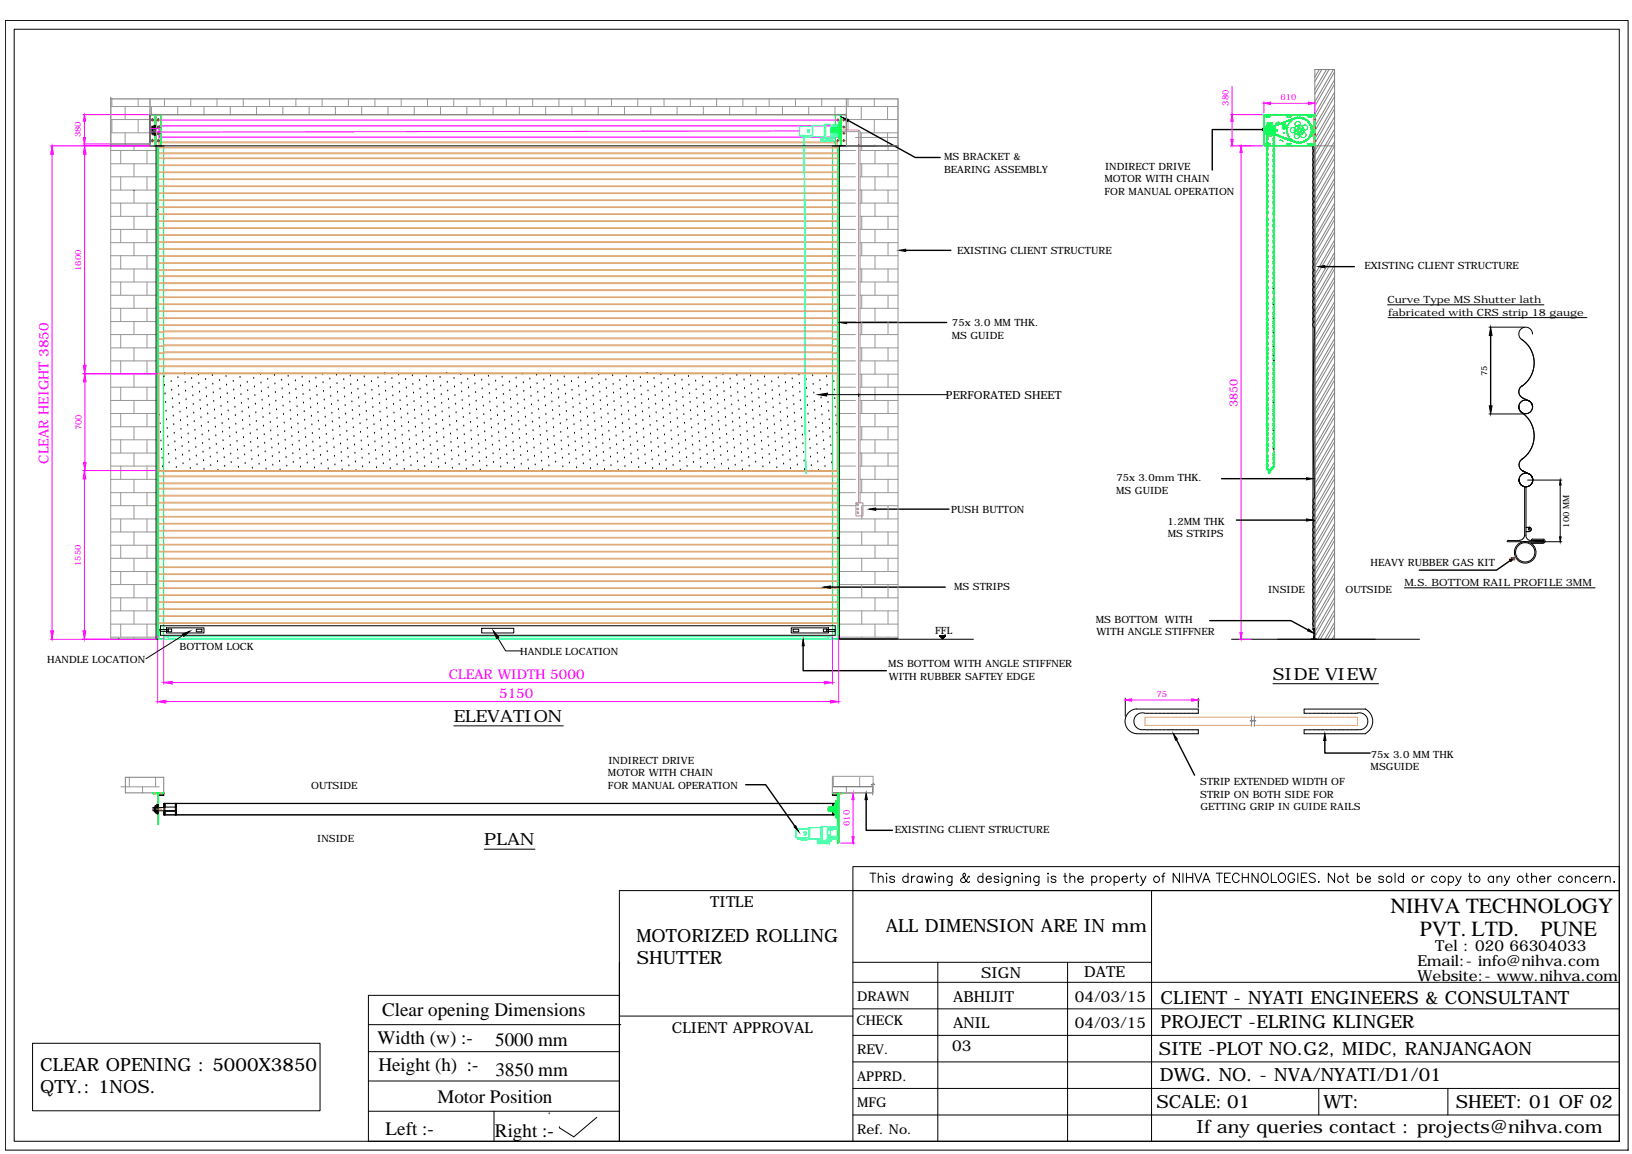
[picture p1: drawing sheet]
<svg xmlns="http://www.w3.org/2000/svg" width="297mm" height="210mm" viewBox="0 0 297 210" stroke-linecap="round" stroke-linejoin="round" font-family="sans-serif">
<defs><g id="words">
<g font-size="3.9">
<text x="253.1" y="166.1">NIHVA TECHNOLOGY</text>
<text x="258.4" y="170.2">PVT. LTD.</text>
<text x="280.4" y="170.2">PUNE</text>
</g>
<g font-size="3.5">
<text x="69.6" y="184.7">Clear opening Dimensions</text>
<text x="68.7" y="189.9">Width (w) :-</text>
<text x="90.1" y="190.3">5000 mm</text>
<text x="68.9" y="194.8">Height (h) :-</text>
<text x="90.2" y="195.7">3850 mm</text>
<text x="79.6" y="200.6">Motor Position</text>
<text x="70.2" y="206.5">Left :-</text>
<text x="90.1" y="206.8">Right :-</text>
</g>
<g font-size="3.3">
<text x="115.8" y="171.4">MOTORIZED ROLLING</text>
<text x="161.2" y="169.5">ALL DIMENSION ARE IN mm</text>
<text x="115.9" y="175.4">SHUTTER</text>
<text x="211.2" y="182.7">CLIENT - NYATI ENGINEERS &amp; CONSULTANT</text>
<text x="210.9" y="191.9">SITE -PLOT NO.G2, MIDC, RANJANGAON</text>
<text x="211.2" y="187.1">PROJECT -ELRING KLINGER</text>
<text x="7.3" y="194.8">CLEAR OPENING : 5000X3850</text>
<text x="211.1" y="196.7">DWG. NO. - NVA/NYATI/D1/01</text>
<text x="7.3" y="198.9">QTY.: 1NOS.</text>
<text x="210.5" y="201.5">SCALE: 01</text>
<text x="240.9" y="201.5">WT:</text>
<text x="265" y="201.5">SHEET: 01 OF 02</text>
<text x="217.8" y="206">If any queries contact : projects@nihva.com</text>
</g>
<g font-size="3">
<text x="231.7" y="123.7">SIDE VIEW</text>
<text x="82.6" y="131.4">ELEVATION</text>
<text x="88.1" y="153.8">PLAN</text>
</g>
<g font-size="2.8">
<text x="129.3" y="165">TITLE</text>
<text x="261.2" y="173">Tel : 020 66304033</text>
<text x="178.6" y="178">SIGN</text>
<text x="197.4" y="177.7">DATE</text>
<text x="258" y="175.8">Email:- info@nihva.com</text>
<text x="258" y="178.5">Website:- www.nihva.com</text>
<text x="173.5" y="182.2">ABHIJIT</text>
<text x="195.6" y="182.2">04/03/15</text>
<text x="122.3" y="187.9">CLIENT APPROVAL</text>
<text x="173.3" y="191.2">03</text>
<text x="173.5" y="187.1">ANIL</text>
<text x="195.6" y="187.1">04/03/15</text>
</g>
<g font-size="2.5" fill="#f0f">
<text x="8.8" y="84.3" transform="rotate(-90 8.8 84.3)">CLEAR HEIGHT 3850</text>
<text x="81.7" y="123.5">CLEAR WIDTH 5000</text>
<text x="90.8" y="126.9">5150</text>
</g>
<g font-size="2.5">
<text x="156" y="182.1">DRAWN</text>
<text x="155.9" y="186.4">CHECK</text>
<text x="156" y="191.8">REV.</text>
<text x="156" y="196.6">APPRD.</text>
<text x="156" y="201.4">MFG</text>
<text x="156" y="206.2">Ref. No.</text>
</g>
<text font-size="2" x="172.2" y="72.5">PERFORATED SHEET</text>
<text font-size="2" fill="#f0f" x="225.3" y="74" transform="rotate(-90 225.3 74)">3850</text>
<g font-size="1.8">
<text x="171.8" y="29.2">MS BRACKET &amp;</text>
<text x="171.8" y="31.4">BEARING ASSEMBLY</text>
<text x="201" y="33.2">MOTOR WITH CHAIN</text>
<text x="201" y="35.5">FOR MANUAL OPERATION</text>
<text x="201.1" y="30.9">INDIRECT DRIVE</text>
<text x="174.2" y="46.1">EXISTING CLIENT STRUCTURE</text>
<text x="248.3" y="49">EXISTING CLIENT STRUCTURE</text>
<text x="173.3" y="59.3">75x 3.0 MM THK.</text>
<text x="252.6" y="55.1">Curve Type MS Shutter lath</text>
<text x="252.6" y="57.4">fabricated with CRS strip 18 gauge</text>
<text x="173.2" y="61.6">MS GUIDE</text>
<text x="203.2" y="89.8">MS GUIDE</text>
<text x="203.2" y="87.5">75x 3.0mm THK.</text>
<text x="173.1" y="93.4">PUSH BUTTON</text>
<text x="212.5" y="95.4">1.2MM THK</text>
<text x="212.6" y="97.7">MS STRIPS</text>
<text x="173.7" y="107.3">MS STRIPS</text>
<text x="230.8" y="107.8">INSIDE</text>
<text x="244.9" y="107.9">OUTSIDE</text>
<text x="249.5" y="102.9">HEAVY RUBBER GAS KIT</text>
<text x="255.6" y="106.5">M.S. BOTTOM RAIL PROFILE 3MM</text>
<text x="199.4" y="113.2">MS BOTTOM</text>
<text x="212" y="113.2">WITH</text>
<text x="32.7" y="118.2">BOTTOM LOCK</text>
<text x="94.7" y="119.1">HANDLE LOCATION</text>
<text x="170.2" y="115.3">FFL</text>
<text x="199.6" y="115.5">WITH ANGLE STIFFNER</text>
<text x="8.6" y="120.5">HANDLE LOCATION</text>
<text x="161.7" y="121.4">MS BOTTOM WITH ANGLE STIFFNER</text>
<text x="161.8" y="123.7">WITH RUBBER SAFTEY EDGE</text>
<text x="249.5" y="137.8">75x 3.0 MM THK</text>
<text x="56.6" y="143.6">OUTSIDE</text>
<text x="110.7" y="141.2">MOTOR WITH CHAIN</text>
<text x="110.7" y="143.5">FOR MANUAL OPERATION</text>
<text x="110.7" y="138.9">INDIRECT DRIVE</text>
<text x="218.4" y="142.8">STRIP EXTENDED WIDTH OF</text>
<text x="249.5" y="140.1">MSGUIDE</text>
<text x="218.4" y="145.1">STRIP ON BOTH SIDE FOR</text>
<text x="218.5" y="147.3">GETTING GRIP IN GUIDE RAILS</text>
<text x="57.7" y="153.1">INSIDE</text>
<text x="162.9" y="151.6">EXISTING CLIENT STRUCTURE</text>
</g>
<g font-size="1.5" fill="#f0f">
<text x="223.6" y="19.2" transform="rotate(-90 223.6 19.2)">380</text>
<text x="233" y="18.1">610</text>
<text x="14.7" y="25" transform="rotate(-90 14.7 25)">380</text>
<text x="14.8" y="49.3" transform="rotate(-90 14.8 49.3)">1600</text>
<text x="14.8" y="78.3" transform="rotate(-90 14.8 78.3)">700</text>
<text x="14.7" y="102.9" transform="rotate(-90 14.7 102.9)">1550</text>
<text x="210.5" y="126.7">75</text>
<text x="154.6" y="150.3" transform="rotate(-90 154.6 150.3)">610</text>
</g>
<g font-size="1.5">
<text x="270.7" y="68.4" transform="rotate(-90 270.7 68.4)">75</text>
<text x="285.6" y="96" transform="rotate(-90 285.6 96)">100 MM</text>
</g>
</g></defs>
<!-- layer: Guides -->
<path d="M239 26.3v88.2M239.3 26.3v90" fill="none" stroke="#000" stroke-width=".18"/>
<!-- layer: strips -->
<g fill="none" stroke="#000" stroke-width=".18">
<path d="M239.2 26.4l-.3 .5 .3 .5-.2 .4v.3l.2 .4M239.2 28.5l-.3 .5 .3 .5M239.2 29.5l-.3 .5 .3 .5-.3 .5 .3 .6-.2 .3v.3l.2 .4M239.2 32.6l-.3 .5 .3 .5M239.2 33.6l-.3 .5 .3 .5-.2 .3v.4l.2 .4M239.2 39.8l-.3 .6 .3 .5-.2 .3v.4l.2 .3M239.2 35.6l-.3 .6 .3 .5-.2 .3v.4l.2 .3M239.2 37.7l-.3 .5 .3 .5M239.2 38.7l-.3 .6 .3 .5M239.2 42l-.3 .5 .3 .5M239.2 43l-.3 .5 .3 .5-.2 .3v.4l.2 .3M239.2 45l-.3 .6 .3 .5"/>
<path d="M239.2 46.1l-.3 .5 .3 .5-.2 .3v.4l.2 .3-.3 .5 .3 .5M239.2 49.2l-.3 .5 .3 .5-.3 .5 .3 .5-.2 .3v.4l.2 .3-.3 .5 .3 .5M239.2 53.2l-.3 .5 .3 .5M239.2 57.5l-.3 .5 .3 .5-.2 .4v.4l.2 .3M239.2 54.4l-.3 .5 .3 .5-.2 .3v.4l.2 .3M239.2 56.4l-.2 .6 .2 .5M239.2 59.6l-.2 10.3v10.3l.2 10.3M239.2 95.8l-.3 .6 .3 .5-.3 .5 .3 .5-.2 .3v.4l.2 .3M239.2 98.9l-.3 .5 .3 .5-.2 .3v.4l.2 .3M239.2 91.7l-.3 .5 .3 .5-.3 .5 .3 .5-.2 .3v.4l.2 .3M239.2 94.7l-.2 .6 .2 .5M239.2 90.5l-.2 .6 .2 .5"/>
<path d="M239.2 110.9l-.3 .5 .3 .5-.3 .5 .3 .5-.2 .4v.4l.2 .3M239.2 109.9l-.3 .5 .3 .5M239.2 101l-.3 .5 .3 .5M239.2 102.7l-.3 .5 .3 .5M239.2 103.7l-.3 .5 .3 .5-.2 .4v.3l.2 .4M239.2 105.8l-.3 .5 .3 .5M239.2 106.8l-.3 .5 .3 .5-.3 .5 .3 .6-.2 .3v.3l.2 .4"/>
</g>
<!-- layer: 0 -->
<g fill="none" stroke="#000" stroke-width=".18">
<path d="M1 3.7h295.3v205.5h-295.3zM2.6 5.3h292.1v202.3h-292.1zM20.2 18h.1M20.2 26.5h.1M20.2 26.5h143.2M24.4 34.7h.1M28.4 26.5v89.8M28.7 38.2h.1M152.4 23.4h.6M152.8 26.5v89.7M154.1 23.7v-2.8h-126.8v5.3h-7.1M156.3 26.5h.1"/>
<path d="M231.9 52.6h.1M231.9 55.5h.1M231.9 58.2h.1M231.9 59.8h.1M252.6 55.4h28.4M252.6 57.8h36.2M271 59.5h6.4M29 75.5h.1M29.1 77.1h.1M29.2 78.6h.1M29.8 68.5h.1M29.9 70.1h.1"/>
<path d="M30.1 71.7h.1M30.1 73.2h.1M30.2 74.8h.1M30.3 76.4h.1M30.4 77.9h.1M30.5 79.5h.1M31.2 69.4h.1M31.2 71h.1M31.4 72.5h.1M31.5 74.1h.1M31.5 75.7h.1M31.6 77.2h.1"/>
<path d="M31.7 78.8h.1M32.4 68.7h.1M32.5 70.3h.1M32.6 71.8h.1M32.6 73.4h.1M32.8 75h.1M32.9 76.5h.1M32.9 78.1h.1M33 79.7h.1M33.6 68h.1M33.7 69.6h.1M33.8 71.1h.1"/>
<path d="M33.9 72.7h.1M34 74.3h.1M34.1 75.8h.1M34.2 77.4h.1M34.2 78.9h.1M34.9 68.9h.1M35 70.4h.1M35.1 72h.1M35.2 73.6h.1M35.3 75.1h.1M35.3 76.7h.1M35.5 78.3h.1"/>
<path d="M35.6 79.8h.1M36.1 68.2h.1M36.2 69.8h.1M36.3 71.3h.1M36.4 72.8h.1M36.5 74.4h.1M36.6 76h.1M36.7 77.5h.1M36.8 79.1h.1M37.4 69h.1M37.5 70.6h.1M37.6 72.2h.1"/>
<path d="M37.7 73.7h.1M37.8 75.3h.1M37.9 76.9h.1M38 78.4h.1M38.1 80h.1M38.7 68.3h.1M38.7 69.9h.1M38.8 71.4h.1M38.9 73h.1M39 74.6h.1M39.1 76.1h.1M39.2 77.7h.1"/>
<path d="M39.3 79.3h.1M40 69.2h.1M40 70.8h.1M40.1 72.3h.1M40.2 73.9h.1M40.3 75.5h.1M40.4 77h.1M40.5 78.6h.1M41.1 68.5h.1M41.2 70h.1M41.4 71.6h.1M41.4 73.2h.1"/>
<path d="M41.5 74.7h.1M41.6 76.3h.1M41.7 77.9h.1M41.8 79.4h.1M42.5 69.4h.1M42.5 70.9h.1M42.7 72.5h.1M42.8 74.1h.1M42.8 75.6h.1M42.9 77.2h.1M43 78.7h.1M43.7 68.7h.1"/>
<path d="M43.8 70.2h.1M43.9 71.8h.1M43.9 73.3h.1M44.1 74.9h.1M44.2 76.5h.1M44.2 78h.1M44.3 79.6h.1M45 69.5h.1M45.1 71.1h.1M45.2 72.6h.1M45.3 74.2h.1M45.4 75.8h.1"/>
<path d="M45.5 77.3h.1M45.6 78.9h.1M46.2 68.8h.1M46.3 70.4h.1M46.4 72h.1M46.5 73.5h.1M46.6 75.1h.1M46.7 76.7h.1M46.8 78.2h.1M46.9 79.8h.1M47.4 68.1h.1M47.5 69.7h.1"/>
<path d="M47.6 71.2h.1M47.7 72.8h.1M47.8 74.4h.1M47.9 75.9h.1M48 77.5h.1M48.1 79.1h.1M48.7 69h.1M48.8 70.6h.1M48.9 72.1h.1M49 73.7h.1M49.1 75.3h.1M49.2 76.8h.1"/>
<path d="M49.3 78.4h.1M49.4 79.9h.1M50 68.3h.1M50 69.8h.1M50.1 71.4h.1M50.2 73h.1M50.3 74.5h.1M50.4 76.1h.1M50.5 77.7h.1M50.6 79.2h.1M51.3 69.2h.1M51.4 70.7h.1"/>
<path d="M51.4 72.3h.1M51.5 73.9h.1M51.6 75.4h.1M51.7 76.9h.1M51.8 78.5h.1M52.5 68.4h.1M52.5 70h.1M52.7 71.6h.1M52.7 73.1h.1M52.8 74.7h.1M52.9 76.3h.1M53 77.8h.1"/>
<path d="M53.1 79.4h.1M53.8 69.3h.1M53.8 70.9h.1M54 72.4h.1M54.1 74h.1M54.1 75.6h.1M54.2 77.1h.1M54.3 78.7h.1M55 68.6h.1M55.1 70.2h.1M55.2 71.7h.1M55.2 73.3h.1"/>
<path d="M55.4 74.9h.1M55.5 76.4h.1M55.5 78h.1M55.6 79.6h.1M56.3 69.5h.1M56.4 71h.1M56.5 72.6h.1M56.6 74.2h.1M56.7 75.7h.1M56.8 77.3h.1M56.9 78.9h.1M57.5 68.8h.1"/>
<path d="M57.6 70.3h.1M57.7 71.9h.1M57.8 73.5h.1M57.9 75h.1M58 76.6h.1M58.1 78.1h.1M58.2 79.7h.1M58.7 68.1h.1M58.8 69.6h.1M58.9 71.2h.1M59 72.8h.1M59.1 74.3h.1"/>
<path d="M59.2 75.9h.1M59.3 77.5h.1M59.4 79h.1M60 68.9h.1M60.1 70.5h.1M60.2 72.1h.1M60.3 73.6h.1M60.4 75.2h.1M60.5 76.7h.1M60.6 78.3h.1M60.7 79.9h.1M61.3 68.2h.1"/>
<path d="M61.3 69.8h.1M61.4 71.4h.1M61.5 72.9h.1M61.6 74.5h.1M61.7 76.1h.1M61.8 77.6h.1M61.9 79.2h.1M62.6 69.1h.1M62.7 70.6h.1M62.7 72.2h.1M62.8 73.8h.1M62.9 75.3h.1"/>
<path d="M63 76.9h.1M63.1 78.5h.1M63.8 68.4h.1M63.8 70h.1M64 71.5h.1M64.1 73.1h.1M64.1 74.7h.1M64.2 76.2h.1M64.3 77.8h.1M64.4 79.4h.1M65.1 69.2h.1M65.2 70.8h.1"/>
<path d="M65.3 72.4h.1M65.4 73.9h.1M65.4 75.5h.1M65.5 77.1h.1M65.6 78.6h.1M66.3 68.6h.1M66.4 70.1h.1M66.5 71.7h.1M66.5 73.3h.1M66.7 74.8h.1M66.8 76.4h.1M66.8 77.9h.1"/>
<path d="M66.9 79.5h.1M67.6 69.4h.1M67.7 71h.1M67.8 72.5h.1M67.9 74.1h.1M68 75.7h.1M68.1 77.2h.1M68.2 78.8h.1M68.8 68.7h.1M68.9 70.3h.1M69 71.8h.1M69.1 73.4h.1"/>
<path d="M69.2 75h.1M69.3 76.5h.1M69.4 78.1h.1M69.5 79.7h.1M70 68h.1M70.1 69.6h.1M70.2 71.1h.1M70.3 72.7h.1M70.4 74.3h.1M70.5 75.8h.1M70.6 77.4h.1M70.7 79h.1"/>
<path d="M71.3 68.9h.1M71.4 70.4h.1M71.5 72h.1M71.6 73.6h.1M71.7 75.1h.1M71.8 76.7h.1M71.9 78.3h.1M72 79.8h.1M72.6 68.2h.1M72.6 69.8h.1M72.7 71.3h.1M72.8 72.9h.1"/>
<path d="M72.9 74.5h.1M73 76h.1M73.1 77.6h.1M73.2 79.1h.1M73.8 69h.1M74 70.6h.1M74 72.2h.1M74.1 73.7h.1M74.2 75.3h.1M74.3 76.9h.1M74.4 78.4h.1M74.5 80h.1"/>
<path d="M75.1 68.4h.1M75.1 69.9h.1M75.3 71.5h.1M75.4 73.1h.1M75.4 74.6h.1M75.5 76.1h.1M75.6 77.7h.1M75.7 79.3h.1M76.4 69.2h.1M76.5 70.8h.1M76.6 72.3h.1M76.7 73.9h.1"/>
<path d="M76.8 75.5h.1M76.8 77h.1M76.9 78.6h.1M77.6 68.5h.1M77.7 70.1h.1M77.8 71.6h.1M77.9 73.2h.1M78 74.7h.1M78.1 76.3h.1M78.1 77.9h.1M78.2 79.4h.1M78.9 69.4h.1"/>
<path d="M79 70.9h.1M79.1 72.5h.1M79.2 74.1h.1M79.3 75.6h.1M79.4 77.2h.1M79.5 78.8h.1M80.1 68.7h.1M80.2 70.2h.1M80.3 71.8h.1M80.4 73.3h.1M80.5 74.9h.1M80.6 76.5h.1"/>
<path d="M80.7 78h.1M80.8 79.6h.1M81.3 68h.1M81.4 69.5h.1M81.5 71.1h.1M81.6 72.7h.1M81.7 74.2h.1M81.8 75.8h.1M81.9 77.4h.1M82 78.9h.1M82.6 68.8h.1M82.7 70.4h.1"/>
<path d="M82.8 72h.1M82.9 73.5h.1M83 75.1h.1M83.1 76.7h.1M83.2 78.2h.1M83.3 79.8h.1M83.9 68.1h.1M83.9 69.7h.1M84 71.3h.1M84.1 72.8h.1M84.2 74.4h.1M84.3 75.9h.1"/>
<path d="M84.4 77.5h.1M84.5 79.1h.1M85.1 69h.1M85.3 70.6h.1M85.3 72.1h.1M85.4 73.7h.1M85.5 75.3h.1M85.6 76.8h.1M85.7 78.4h.1M85.8 80h.1M86.4 68.3h.1M86.4 69.8h.1"/>
<path d="M86.6 71.4h.1M86.7 73h.1M86.7 74.5h.1M86.8 76.1h.1M86.9 77.7h.1M87 79.2h.1M87.7 69.2h.1M87.8 70.7h.1M87.8 72.3h.1M88 73.9h.1M88.1 75.4h.1M88.1 77h.1"/>
<path d="M88.2 78.6h.1M88.9 68.4h.1M89 70h.1M89.1 71.6h.1M89.2 73.1h.1M89.3 74.7h.1M89.4 76.3h.1M89.5 77.8h.1M89.5 79.4h.1M90.2 69.3h.1M90.3 70.9h.1M90.4 72.5h.1"/>
<path d="M90.5 74h.1M90.6 75.6h.1M90.7 77.2h.1M90.8 78.7h.1M91.4 68.6h.1M91.5 70.2h.1M91.6 71.7h.1M91.7 73.3h.1M91.8 74.9h.1M91.9 76.4h.1M92 78h.1M92.1 79.6h.1"/>
<path d="M92.7 69.5h.1M92.8 71.1h.1M92.9 72.6h.1M93 74.2h.1M93.1 75.7h.1M93.2 77.3h.1M93.3 78.9h.1M93.9 68.8h.1M94 70.3h.1M94.1 71.9h.1M94.2 73.5h.1M94.3 75h.1"/>
<path d="M94.4 76.6h.1M94.5 78.2h.1M94.6 79.7h.1M95.2 68.1h.1M95.3 69.6h.1M95.3 71.2h.1M95.4 72.8h.1M95.5 74.3h.1M95.6 75.9h.1M95.7 77.5h.1M95.8 79h.1M96.4 68.9h.1"/>
<path d="M96.6 70.5h.1M96.6 72.1h.1M96.7 73.6h.1M96.8 75.2h.1M96.9 76.8h.1M97 78.3h.1M97.1 79.9h.1M97.7 68.2h.1M97.7 69.8h.1M97.9 71.4h.1M98 72.9h.1M98 74.5h.1"/>
<path d="M98.1 76.1h.1M98.2 77.6h.1M98.3 79.2h.1M99 69.1h.1M99.1 70.7h.1M99.1 72.2h.1M99.3 73.8h.1M99.4 75.4h.1M99.4 76.9h.1M99.5 78.5h.1M100.2 68.4h.1M100.3 70h.1"/>
<path d="M100.4 71.5h.1M100.5 73.1h.1M100.6 74.7h.1M100.7 76.2h.1M100.8 77.8h.1M100.8 79.4h.1M101.5 69.3h.1M101.6 70.9h.1M101.7 72.4h.1M101.8 73.9h.1M101.9 75.5h.1M102 77.1h.1"/>
<path d="M102.1 78.6h.1M102.7 68.6h.1M102.8 70.1h.1M102.9 71.7h.1M103 73.3h.1M103.1 74.8h.1M103.2 76.4h.1M103.3 78h.1M103.4 79.5h.1M104 69.4h.1M104.1 71h.1M104.2 72.5h.1"/>
<path d="M104.3 74.1h.1M104.4 75.7h.1M104.5 77.2h.1M104.6 78.8h.1M105.2 68.7h.1M105.3 70.3h.1M105.4 71.9h.1M105.5 73.4h.1M105.6 75h.1M105.7 76.6h.1M105.8 78.1h.1M105.9 79.7h.1"/>
<path d="M106.5 68h.1M106.6 69.6h.1M106.6 71.1h.1M106.7 72.7h.1M106.8 74.3h.1M106.9 75.8h.1M107 77.4h.1M107.1 79h.1M107.7 68.9h.1M107.9 70.5h.1M108 72h.1M108 73.6h.1"/>
<path d="M108.1 75.2h.1M108.2 76.7h.1M108.3 78.3h.1M108.4 79.8h.1M109 68.2h.1M109.1 69.8h.1M109.2 71.3h.1M109.3 72.9h.1M109.3 74.5h.1M109.4 76h.1M109.5 77.6h.1M109.6 79.1h.1"/>
<path d="M110.3 69.1h.1M110.4 70.6h.1M110.4 72.2h.1M110.6 73.7h.1M110.7 75.3h.1M110.7 76.9h.1M110.8 78.4h.1M111 80h.1M111.5 68.4h.1M111.6 69.9h.1M111.7 71.5h.1M111.8 73.1h.1"/>
<path d="M111.9 74.6h.1M112 76.2h.1M112.1 77.8h.1M112.1 79.3h.1M112.8 69.2h.1M112.9 70.8h.1M113 72.3h.1M113.1 73.9h.1M113.2 75.5h.1M113.3 77h.1M113.4 78.6h.1M114 68.5h.1"/>
<path d="M114.1 70.1h.1M114.2 71.7h.1M114.3 73.2h.1M114.4 74.8h.1M114.5 76.4h.1M114.6 77.9h.1M114.7 79.5h.1M115.3 69.4h.1M115.4 70.9h.1M115.5 72.5h.1M115.6 74.1h.1M115.7 75.6h.1"/>
<path d="M115.8 77.2h.1M115.9 78.8h.1M116.5 68.7h.1M116.6 70.3h.1M116.7 71.8h.1M116.8 73.4h.1M116.9 74.9h.1M117 76.5h.1M117.1 78h.1M117.2 79.6h.1M117.8 68h.1M117.9 69.5h.1"/>
<path d="M117.9 71.1h.1M118 72.7h.1M118.1 74.2h.1M118.2 75.8h.1M118.3 77.4h.1M118.4 78.9h.1M119 68.9h.1M119.2 70.4h.1M119.3 72h.1M119.3 73.5h.1M119.4 75.1h.1M119.5 76.7h.1"/>
<path d="M119.6 78.2h.1M119.7 79.8h.1M120.3 68.1h.1M120.4 69.7h.1M120.5 71.3h.1M120.6 72.8h.1M120.7 74.4h.1M120.7 76h.1M120.8 77.5h.1M120.9 79.1h.1M121.6 69h.1M121.7 70.6h.1"/>
<path d="M121.8 72.1h.1M121.9 73.7h.1M122 75.3h.1M122 76.8h.1M122.1 78.4h.1M122.3 80h.1M122.8 68.3h.1M122.9 69.9h.1M123 71.4h.1M123.1 73h.1M123.2 74.6h.1M123.3 76.1h.1"/>
<path d="M123.4 77.7h.1M123.4 79.2h.1M124.1 69.2h.1M124.2 70.7h.1M124.3 72.3h.1M124.4 73.9h.1M124.5 75.4h.1M124.6 77h.1M124.7 78.6h.1M125.3 68.5h.1M125.4 70h.1M125.5 71.6h.1"/>
<path d="M125.6 73.2h.1M125.7 74.7h.1M125.8 76.3h.1M125.9 77.8h.1M126 79.4h.1M126.6 69.3h.1M126.7 70.9h.1M126.8 72.5h.1M126.9 74h.1M127 75.6h.1M127.1 77.2h.1M127.2 78.7h.1"/>
<path d="M127.8 68.6h.1M127.9 70.2h.1M128 71.7h.1M128.1 73.3h.1M128.2 74.9h.1M128.3 76.4h.1M128.4 78h.1M128.5 79.6h.1M129.2 69.5h.1M129.2 71.1h.1M129.3 72.6h.1M129.4 74.2h.1"/>
<path d="M129.5 75.8h.1M129.6 77.3h.1M129.7 78.9h.1M130.3 68.8h.1M130.5 70.3h.1M130.6 71.9h.1M130.6 73.5h.1M130.7 75h.1M130.8 76.6h.1M130.9 78.2h.1M131 79.7h.1M131.6 68.1h.1"/>
<path d="M131.7 69.7h.1M131.8 71.2h.1M131.9 72.8h.1M132 74.4h.1M132 75.9h.1M132.1 77.5h.1M132.2 79h.1M132.9 68.9h.1M133 70.5h.1M133.1 72.1h.1M133.2 73.6h.1M133.3 75.2h.1"/>
<path d="M133.4 76.8h.1M133.4 78.3h.1M133.5 79.9h.1M134.1 68.3h.1M134.2 69.8h.1M134.3 71.4h.1M134.4 72.9h.1M134.5 74.5h.1M134.6 76.1h.1M134.7 77.6h.1M134.7 79.2h.1M135.4 69.1h.1"/>
<path d="M135.5 70.7h.1M135.6 72.2h.1M135.7 73.8h.1M135.8 75.4h.1M135.9 76.9h.1M136 78.5h.1M136.6 68.4h.1M136.7 70h.1M136.8 71.5h.1M136.9 73.1h.1M137 74.7h.1M137.1 76.2h.1"/>
<path d="M137.2 77.8h.1M137.3 79.4h.1M137.9 69.3h.1M138 70.9h.1M138.1 72.4h.1M138.2 74h.1M138.3 75.6h.1M138.4 77.1h.1M138.5 78.7h.1M139.1 68.6h.1M139.2 70.1h.1M139.3 71.7h.1"/>
<path d="M139.4 73.3h.1M139.5 74.8h.1M139.6 76.4h.1M139.7 78h.1M139.8 79.5h.1M140.5 69.5h.1M140.5 71h.1M140.6 72.6h.1M140.7 74.2h.1M140.8 75.7h.1M140.9 77.2h.1M141 78.8h.1"/>
<path d="M141.6 68.7h.1M141.8 70.3h.1M141.9 71.9h.1M141.9 73.4h.1M142 75h.1M142.1 76.6h.1M142.2 78.1h.1M142.3 79.7h.1M142.9 68.1h.1M143 69.6h.1M143 71.1h.1M143.2 72.7h.1"/>
<path d="M143.3 74.3h.1M143.3 75.8h.1M143.4 77.4h.1M143.6 79h.1M144.2 68.9h.1M144.3 70.5h.1M144.4 72h.1M144.5 73.6h.1M144.6 75.2h.1M144.7 76.7h.1M144.7 78.3h.1M144.8 79.9h.1"/>
<path d="M145.4 68.2h.1M145.5 69.8h.1M145.6 71.3h.1M145.7 72.9h.1M145.8 74.5h.1M145.9 76h.1M146 77.6h.1M146.1 79.1h.1M146.7 69.1h.1M146.8 70.6h.1M146.9 72.2h.1M147 73.8h.1"/>
<path d="M147.1 75.3h.1M147.2 76.9h.1M147.3 78.5h.1M147.4 80h.1M147.9 68.4h.1M148 69.9h.1M148.1 71.5h.1M148.2 73.1h.1M148.3 74.6h.1M148.4 76.2h.1M148.5 77.8h.1M148.6 79.3h.1"/>
<path d="M149.2 69.2h.1M149.3 70.8h.1M149.4 72.4h.1M149.5 73.9h.1M149.6 75.5h.1M149.7 77h.1M149.8 78.6h.1M150.5 68.5h.1M150.5 71.8h21.8M150.5 70.1h.1M150.6 71.7h.1M150.7 73.2h.1"/>
<path d="M150.8 74.8h.1M150.9 76.4h.1M151 77.9h.1M151.1 79.5h.1M151.8 69.4h.1M151.8 70.9h.1M151.9 72.5h.1M152 74.1h.1M152.1 75.6h.1M152.2 77.2h.1M152.3 78.8h.1M156.3 71.8h.1"/>
<path d="M156.3 71.8v.4M231.9 60.6h.1M231.9 63.2h.1M231.9 64.9h.1M231.9 65.7h.1M231.9 73.3h.1M231.9 78.4h.1M231.9 68.3h.1M231.9 69.9v.1M231.9 70.7v.1M231.9 75h.1M231.9 75.8h.1"/>
<path d="M271 75.3h6.4M276.5 74h.1M276.9 61.7a5.1 5.1 0 0 1 0 8.6M276.9 75a5.1 5.1 0 0 1 0 8.6M277 75a1.25 1.25 0 0 1 .1-2.1 1.25 1.25 0 0 1 1.8 1.1 1.25 1.25 0 0 0-1.8-1.1 1.25 1.25 0 0 0 0 2.2M277.1 70.2a1.25 1.25 0 0 0-.7 1.1 1.25 1.25 0 0 0 .8 1.1 1.25 1.25 0 0 1-.2-2.2M278.4 73a1.25 1.25 0 0 1-.1 2.1 1.25 1.25 0 0 1-1.9-1.1M278.4 73l-1.2-.6 1.2 .6M278.9 60.8a1.25 1.25 0 0 0-1.8-1.2 1.25 1.25 0 0 0-.1 2.2M279 74h.1M29.3 80.2h.1M29.4 81.8h.1"/>
<path d="M29.5 83.3h.1M29.6 84.9h.1M30.6 81.1h.1M30.7 82.6h.1M30.8 84.2h.1M31.8 80.4h.1M31.9 81.9h.1M32 83.5h.1M32.1 85h.1M33.1 81.2h.1M33.2 82.8h.1M33.3 84.4h.1"/>
<path d="M34.3 80.5h.1M34.4 82.1h.1M34.5 83.6h.1M34.6 85.2h.1M35.6 81.4h.1M35.7 83h.1M35.9 84.5h.1M36.9 80.7h.1M37 82.2h.1M37 83.8h.1M37.1 85.4h.1M38.2 81.6h.1"/>
<path d="M38.3 83.1h.1M38.4 84.7h.1M39.4 80.8h.1M39.5 82.4h.1M39.6 84h.1M39.7 85.5h.1M40.6 80.2h.1M40.7 81.7h.1M40.8 83.3h.1M40.9 84.8h.1M41.9 81h.1M42 82.6h.1"/>
<path d="M42.1 84.1h.1M43.1 80.3h.1M43.2 81.9h.1M43.3 83.4h.1M43.4 85h.1M44.5 81.2h.1M44.5 82.7h.1M44.6 84.3h.1M45.6 80.5h.1M45.7 82h.1M45.8 83.6h.1M45.9 85.2h.1"/>
<path d="M46.9 81.4h.1M47 82.9h.1M47.2 84.4h.1M48.2 80.6h.1M48.3 82.2h.1M48.3 83.8h.1M48.4 85.3h.1M49.5 81.5h.1M49.6 83h.1M49.7 84.6h.1M50.7 80.8h.1M50.8 82.4h.1"/>
<path d="M50.9 83.9h.1M51 85.5h.1M51.9 80.1h.1M52 81.6h.1M52.1 83.2h.1M52.2 84.8h.1M53.2 81h.1M53.3 82.5h.1M53.4 84.1h.1M54.4 80.2h.1M54.5 81.8h.1M54.6 83.4h.1"/>
<path d="M54.7 84.9h.1M55.8 81.1h.1M55.8 82.7h.1M55.9 84.2h.1M56.9 80.4h.1M57 82h.1M57.2 83.6h.1M57.2 85.1h.1M58.3 81.3h.1M58.3 82.8h.1M58.5 84.4h.1M59.5 80.6h.1"/>
<path d="M59.6 82.2h.1M59.6 83.7h.1M59.7 85.3h.1M60.8 81.4h.1M60.9 83h.1M61 84.6h.1M62 80.8h.1M62.1 82.3h.1M62.2 83.9h.1M62.3 85.5h.1M63.2 80h.1M63.3 81.6h.1"/>
<path d="M63.4 83.2h.1M63.5 84.7h.1M64.5 80.9h.1M64.6 82.5h.1M64.7 84h.1M64.8 85.6h.1M65.7 80.2h.1M65.8 81.8h.1M65.9 83.3h.1M66 84.9h.1M67.1 81.1h.1M67.1 82.6h.1"/>
<path d="M67.2 84.2h.1M68.2 80.4h.1M68.3 81.9h.1M68.5 83.5h.1M68.5 85.1h.1M69.6 81.2h.1M69.6 82.8h.1M69.8 84.4h.1M70.8 80.5h.1M70.9 82.1h.1M71 83.7h.1M71 85.2h.1"/>
<path d="M72.1 81.4h.1M72.2 83h.1M72.3 84.5h.1M73.3 80.7h.1M73.4 82.2h.1M73.5 83.8h.1M73.6 85.4h.1M74.6 81.6h.1M74.7 83.1h.1M74.8 84.7h.1M75.8 80.8h.1M75.9 82.4h.1"/>
<path d="M76 84h.1M76.1 85.5h.1M77 80.2h.1M77.1 81.7h.1M77.2 83.3h.1M77.3 84.9h.1M78.3 81h.1M78.4 82.6h.1M78.5 84.1h.1M79.5 80.3h.1M79.6 81.9h.1M79.8 83.5h.1"/>
<path d="M79.8 85h.1M80.9 81.2h.1M80.9 82.7h.1M81.1 84.3h.1M82.1 80.5h.1M82.2 82h.1M82.3 83.6h.1M82.3 85.2h.1M83.4 81.4h.1M83.5 82.9h.1M83.6 84.5h.1M84.6 80.6h.1"/>
<path d="M84.7 82.2h.1M84.8 83.8h.1M84.9 85.3h.1M85.9 81.5h.1M86 83.1h.1M86.1 84.7h.1M87.1 80.8h.1M87.2 82.4h.1M87.3 83.9h.1M87.4 85.5h.1M88.3 80.1h.1M88.4 81.7h.1"/>
<path d="M88.5 83.3h.1M88.6 84.8h.1M89.6 81h.1M89.7 82.5h.1M89.8 84.1h.1M90.8 80.2h.1M90.9 81.8h.1M91.1 83.4h.1M91.1 84.9h.1M92.2 81.1h.1M92.2 82.7h.1M92.3 84.3h.1"/>
<path d="M93.4 80.4h.1M93.5 82h.1M93.6 83.6h.1M93.6 85.1h.1M94.7 81.3h.1M94.8 82.9h.1M94.9 84.4h.1M95.9 80.6h.1M96 82.2h.1M96.1 83.7h.1M96.2 85.3h.1M97.2 81.5h.1"/>
<path d="M97.3 83h.1M97.4 84.6h.1M98.4 80.8h.1M98.5 82.3h.1M98.6 83.9h.1M98.7 85.5h.1M99.7 80h.1M99.7 81.6h.1M99.8 83.2h.1M99.9 84.7h.1M100.9 80.9h.1M101 82.5h.1"/>
<path d="M101.1 84.1h.1M102.2 80.2h.1M102.2 81.8h.1M102.4 83.3h.1M102.4 84.9h.1M103.5 81.1h.1M103.5 82.7h.1M103.6 84.2h.1M104.7 80.4h.1M104.8 81.9h.1M104.9 83.5h.1M104.9 85.1h.1"/>
<path d="M106 81.2h.1M106.1 82.8h.1M106.2 84.4h.1M107.2 80.5h.1M107.3 82.1h.1M107.4 83.7h.1M107.5 85.2h.1M108.5 81.4h.1M108.6 83h.1M108.7 84.5h.1M109.7 80.7h.1M109.8 82.3h.1"/>
<path d="M109.9 83.8h.1M110 85.4h.1M111 81.6h.1M111.1 83.1h.1M111.2 84.7h.1M112.2 80.9h.1M112.4 82.5h.1M112.4 84h.1M112.5 85.5h.1M113.5 80.2h.1M113.5 81.7h.1M113.7 83.3h.1"/>
<path d="M113.7 84.9h.1M114.8 81h.1M114.9 82.6h.1M114.9 84.1h.1M116 80.3h.1M116.1 81.9h.1M116.2 83.5h.1M116.2 85h.1M117.3 81.2h.1M117.4 82.7h.1M117.5 84.3h.1M118.5 80.5h.1"/>
<path d="M118.6 82.1h.1M118.7 83.6h.1M118.8 85.2h.1M119.8 81.4h.1M119.9 82.9h.1M120 84.5h.1M121 80.7h.1M121.1 82.2h.1M121.2 83.8h.1M121.3 85.3h.1M122.3 81.5h.1M122.4 83.1h.1"/>
<path d="M122.5 84.7h.1M123.5 80.8h.1M123.7 82.4h.1M123.7 83.9h.1M123.8 85.5h.1M124.8 80.1h.1M124.8 81.7h.1M125 83.3h.1M125.1 84.8h.1M126.1 81h.1M126.2 82.5h.1M126.2 84.1h.1"/>
<path d="M127.3 80.3h.1M127.4 81.9h.1M127.5 83.4h.1M127.6 85h.1M128.6 81.1h.1M128.7 82.7h.1M128.8 84.3h.1M129.8 80.5h.1M129.9 82h.1M130 83.6h.1M130.1 85.1h.1M131.1 81.3h.1"/>
<path d="M131.2 82.9h.1M131.3 84.4h.1M132.3 80.6h.1M132.4 82.2h.1M132.5 83.7h.1M132.6 85.3h.1M133.6 81.5h.1M133.7 83h.1M133.8 84.6h.1M134.8 80.8h.1M135 82.3h.1M135 83.9h.1"/>
<path d="M135.1 85.5h.1M136.1 80.1h.1M136.1 81.6h.1M136.3 83.2h.1M136.4 84.8h.1M137.4 80.9h.1M137.5 82.5h.1M137.5 84.1h.1M138.6 80.2h.1M138.7 81.8h.1M138.8 83.3h.1M138.9 84.9h.1"/>
<path d="M139.9 81.1h.1M140 82.7h.1M140.1 84.2h.1M141.1 80.4h.1M141.2 81.9h.1M141.3 83.5h.1M141.4 85.1h.1M142.4 81.3h.1M142.5 82.8h.1M142.6 84.4h.1M143.6 80.5h.1M143.7 82.1h.1"/>
<path d="M143.8 83.7h.1M143.9 85.2h.1M144.9 81.4h.1M145 83h.1M145.1 84.6h.1M146.1 80.7h.1M146.3 82.3h.1M146.3 83.8h.1M146.4 85.4h.1M147.4 81.6h.1M147.5 83.1h.1M147.7 84.7h.1"/>
<path d="M148.7 80.9h.1M148.8 82.5h.1M148.8 84h.1M149 85.6h.1M149.9 80.2h.1M150 81.7h.1M150.1 83.3h.1M150.2 84.9h.1M151.2 81.1h.1M151.3 82.6h.1M151.4 84.2h.1M152.4 97.9h.3"/>
<path d="M158.9 92.6h.1M231.9 81.7h.1M231.9 80.1h.1M274.4 98.5h9.9M274.6 98.3h1.9M274.6 98.3l-.3 .2M276.5 87.3h.1M277 88.3a1.25 1.25 0 0 1 .2-2.1 1.25 1.25 0 0 1 1.8 1.1 1.25 1.25 0 0 0-1.9-1.1 1.25 1.25 0 0 0 0 2.2M277 83.5a1.25 1.25 0 0 0 .2 2.2M277.1 83.5a1.25 1.25 0 0 0-.6 1.1 1.25 1.25 0 0 0 .7 1.1M277.2 85.7l1.2 .6-1.2-.6M277.4 88.5l.1 .2"/>
<path d="M277.5 97.3a.99 .99 0 0 1-1 1M277.5 88.7v8.6M277.7 97.3a.99 .99 0 0 0 .7 1M277.7 95.9h.6a.36 .36 0 0 1 .4 .4 .36 .36 0 0 1-.4 .3M277.7 88.5v8.9M277.7 96h.6M277.7 96.7h.6M278 87.3h6.3M278.1 98.6a1.97 1.97 0 0 0-2.4 2.2 1.97 1.97 0 0 0 3 1.3 1.97 1.97 0 0 0-.1-3.3M278.1 98.6h2.8M278.3 95.9a.4 .4 0 0 1 .4 .4 .4 .4 0 0 1-.4 .4h-.6M278.4 86.2a1.25 1.25 0 0 1-.1 2.2 1.25 1.25 0 0 1-1.8-1.1"/>
<path d="M278.4 98.3h2.2M278.6 98.8h2.3M278.8 98.3h2.1M279 98l-.3 .3M279 98.1h1.9M280.6 98.3l.2 .2M280.9 98.3l.1 .1-.1 .2M280.9 98.1a.36 .36 0 0 1 .3 .3 .36 .36 0 0 1-.3 .4M284 88.2v9.4M20.2 116.3h8.5M21.6 116.3h.1M29.1 114.5h1.5v.3h-1.5z"/>
<path d="M29.2 115.6h122.8v-1.8h-122.8v1.8M30.3 114.2h6.8v.9h-6.8zM30.6 114.4h.6v.5h-.6zM33.3 115.6l-6.8 4.2M35.7 114.5h1v.4h-1zM87.7 114.3h5.8v.8h-5.8zM90.6 116l1.4 2.4h2.9M144 114.2h6.8v.9h-6.8zM144.4 114.5h1v.4h-1zM149.9 114.4h.6v.5h-.6zM150.5 114.5h1.5v.3h-1.5zM152.7 116.3h24.5"/>
<path d="M152.8 116.2h.1M152.8 116.2h10.6M171.1 115.6l.1 .1M171.1 115.6h.9M171.1 115.6l.4 .6M171.1 115.7h.1M171.2 115.7v-.1v.2M171.2 115.6v.2v-.2M171.2 115.8l.1-.2-.1 .2M171.3 115.6l-.1 .2M171.3 115.6l-.1 .3M171.4 115.6l-.1 .3z"/>
<path d="M171.4 115.6l-.1 .3 .1-.3M171.4 116l.2-.4-.1 .5M171.5 115.6l-.1 .3M171.5 115.6l-.1 .4M171.6 116.1l.1-.5-.1 .5M171.6 115.6l-.1 .5M171.6 115.6l-.1 .5 .2-.5M171.6 116.1l.1-.5-.2 .6M171.7 116.1l.1-.5-.1 .5M171.7 116l.1-.4-.1 .4M171.8 115.6l-.1 .4zM171.8 115.6l-.1 .4"/>
<path d="M171.8 115.6l-.1 .3zM171.8 115.9l.1-.3-.1 .3M171.8 115.6v.3M171.9 115.6l-.1 .3zM171.9 115.6l-.1 .3M171.9 115.6l-.1 .2M172 115.6l-.1 .2zM172 115.6l-.1 .1M172 115.7h.1M172 115.6h.1M172 115.6l-.5 .6M224.2 116.3h34.2"/>
<path d="M239.1 115.8v.4l-.4 .1M239.2 114.8v1.5M239.2 116.2l.4 .1M239.2 114.5v-.1l-.1-.1 .1 .4-.1 1.6M239.2 114.5h.1M239.3 114.5l-.1-.2h-.2l.1 .4M255.6 106.9h34.7M82.6 132h19.9M206.9 128.9a2.26 2.26 0 0 0-2.1 2.3 2.26 2.26 0 0 0 2.1 2.3M206.9 129h11.2v.7h-.6M208.4 129.7a1.55 1.55 0 0 0-2 1.5 1.55 1.55 0 0 0 2 1.5M208.4 129.7h.1"/>
<path d="M208.4 132.7h.1M208.5 129.7h.7M208.5 132.7h.7M209.3 129.7h.6M209.3 132.7h.6M210 129.7h.1M210 132.7h.1M210.1 129.7h.5M210.1 132.7h.5M210.7 129.7h.1M210.7 132.7h.1M210.9 129.7h.4"/>
<path d="M210.9 132.7h.4M211.4 129.7h.1M211.4 132.7h.1M211.6 129.7h.4M211.6 132.7h.4M212.1 129.7h.1M212.1 132.7h.1M212.3 129.7h.6M212.3 132.7h.6M213 129.7h.7M213 132.7h.7M213.7 129.7h.1"/>
<path d="M213.7 132.7h.1M213.9 129.7h.5M213.9 132.7h.5M214.5 129.7h.1M214.5 132.7h.1M214.6 129.7h.5M214.6 132.7h.5M215.2 129.7h.1M215.2 132.7h.1M215.3 129.7h.5M215.3 132.7h.5M215.9 129.7h.1"/>
<path d="M215.9 132.7h.1M216.1 129.7h.6M216.1 132.7h.6M216.8 129.7h.6M216.8 132.7h.6M217.5 132.7h.6v.8h-11.2M231.7 124.4h19.2M237.4 129.7h.1M237.4 132.7v.8h11.2M237.4 132.7h.1M237.5 129.7h.5M237.5 132.7h.5"/>
<path d="M238 129.7h.1M238 132.7h.1M238.2 129.7h.5M238.2 132.7h.5M238.8 129.7h.1M238.8 132.7h.1M238.9 129.7h.7M238.9 132.7h.7M239.6 129.7h.7M239.6 132.7h.7M240.4 129.7h.6M240.4 132.7h.6"/>
<path d="M241.1 129.7h.1M241.1 132.7h.1M241.3 129.7h.4M241.3 132.7h.4M241.8 129.7h.1M241.8 132.7h.1M242 129.7h.4M242 132.7h.4M242.5 129.7h.1M242.5 132.7h.1M242.7 129.7h.5M242.7 132.7h.5"/>
<path d="M243.2 129.7h.1M243.2 132.7h.1M243.4 129.7h.7M243.4 132.7h.7M244.1 129.7h.7M244.1 132.7h.7M244.9 129.7h.1M244.9 132.7h.1M245 129.7h.5M245 132.7h.5M245.6 129.7h.1M245.6 132.7h.1"/>
<path d="M245.7 129.7h.5M245.7 132.7h.5M246.3 129.7h.1M246.3 132.7h.1M246.5 129.7h.4M246.5 132.7h.4M247 129.7h.1M247 132.7h.1M247 129.7a1.55 1.55 0 0 1 2 1.5 1.55 1.55 0 0 1-2 1.5M248.5 129a2.52 2.52 0 0 1 0 4.4M248.6 129h-11.2v.7M27.8 144.2h2v.5h-1.1v-.5"/>
<path d="M29.5 144.3h-.7v.3h.7M29.5 144.3h.3M29.5 144.6h.3M29.8 146.7l.2-.1-.2 .2M29.8 147.7l.2-.1-.2 .1M29.8 147.9l.2-.1-.2 .2M29.8 146.1h122v2.1h-122zM29.8 146.2h122M29.8 147.6h2.1M29.9 146.1l-.1 .1M29.9 147.6h-.1M30 146.1l-.2 .2"/>
<path d="M30 146.3l-.2 .2 .2-.2M30 146.7l-.1 .1 .1-.1M30 146.2l-.2 .1M30 146.2l-.2 .2M30 146.4l-.2 .1M30 146.4l-.2 .2 .2-.1M30 146.5l-.2 .2M30 146.6l-.2 .2h2.1l.2-.2-.2 .1M30 146.8h-.1M30 147.6l-.2 .2 .2-.1M30 147.7l-.2 .2M30 147.8l-.2 .1"/>
<path d="M30 147.9l-.2 .2M30 148l-.2 .2h122M30 148.1l-.2 .1M30 148.1l-.1 .1M30 148.2h.1M30 146.9h-2.1v.6h4.2l-.2 .1M30 146.1v2.1M31.9 146.8l.2-.1-.2 .2h.2M31.9 148.1l.2-.2-.2 .2M31.9 146.3l.2-.2v2.1M31.9 147.9l.2-.1-.2 .2M31.9 146.1v2.1l.2-.2"/>
<path d="M32 146.1l-.1 .1M32 147.5h-.1M32 147.5l-.1 .1M32.1 146.4l-.2 .2 .2-.1M32.1 147.6l-.2 .2 .2-.1M32.1 146.2l-.2 .2M32.1 146.3l-.2 .2M32.1 146.4l-.2 .1M32.1 146.5l-.2 .1M32.1 146.5l-.2 .2M32.1 146.8l-.1 .1M32.1 147.5l-.2 .2"/>
<path d="M32.1 147.6l-.2 .2M32.1 147.7l-.2 .2M32.1 147.9l-.2 .1M32.1 148l-.2 .2M32.1 148.1l-.1 .1M32.1 148.2h-.1M88.1 154.5h9.3M151.5 144.3h.5M151.5 144.6h.5M151.6 146.1v.7M151.6 147.6v.6M152.1 144.3h.1"/>
<path d="M152.1 144.6h.1M152.2 144.3h.3v.3h-.3M152.7 144.2v.5h-1.2v-.5h2M155.2 157.6h139.5v4.4h-139.5zM158.3 158.8h1.1M158.9 158.8v1.7M159.9 159.7l.3-.3 .5 .1v1M159.9 158.8v1.7M161.4 158.8v.2zM161.4 159.5v1M162.8 159.6a.51 .51 0 0 0-.9 0l.1 .2 .7 .2 .1 .3a.51 .51 0 0 1-.9 0M165.3 159.6a.54 .54 0 0 0-.8-.1 .54 .54 0 0 0 0 .8 .54 .54 0 0 0 .8 0"/>
<path d="M165.3 158.8v1.7M165.9 159.4v1.1M166.5 159.4a.56 .56 0 0 0-.6 .5M167.9 159.6a.54 .54 0 0 0-.8-.1 .54 .54 0 0 0 0 .8 .54 .54 0 0 0 .8 0M167.9 159.4v1.1M168.4 159.4l.3 1.1 .3-1.1 .4 1.1 .3-1.1M170.2 158.8v.2zM170.2 159.5v1M170.9 159.7l.4-.3 .4 .1v1M170.9 159.4v1.1M173.3 159.4l-.1 1.5-.2 .2-.4-.1M173.3 159.6a.52 .52 0 0 0-.8 0 .52 .52 0 0 0 0 .7 .52 .52 0 0 0 .8 0"/>
<path d="M176.4 159.5v-.1l-.2 .1-.2 .5a.61 .61 0 0 1-.5 .5 .61 .61 0 0 1-.7-.3l.1-.3 .7-.5a.34 .34 0 0 0-.1-.6l-.2 .1a1.43 1.43 0 0 0 .9 1.6l.2-.2M178.9 159.6a.52 .52 0 0 0-.8 0 .52 .52 0 0 0 0 .7 .52 .52 0 0 0 .8 0M178.9 158.8v1.7M179.5 159.9h.9a.49 .49 0 0 0-.6-.6 .49 .49 0 0 0-.3 .7 .49 .49 0 0 0 .4 .5 .49 .49 0 0 0 .5-.2M181.8 159.6a.47 .47 0 0 0-.4-.2 .47 .47 0 0 0-.5 .2 .81 .81 0 0 0 .8 .4l.1 .3a.47 .47 0 0 1-.4 .2 .47 .47 0 0 1-.5-.2M182.4 158.8v.2zM182.4 159.5v1M183.9 159.4v1.3a.45 .45 0 0 1-.7 .3M183.9 159.6a.54 .54 0 0 0-.8-.1 .54 .54 0 0 0 0 .8 .54 .54 0 0 0 .8 0M184.5 159.7l.4-.3 .4 .1 .1 1M184.5 159.4v1.1M186 158.9h.1z"/>
<path d="M186.1 159.5v1M186.7 159.7l.4-.3 .4 .1 .1 1M186.7 159.4v1.1M189.1 159.4v1.3a.45 .45 0 0 1-.7 .3M189.1 159.6a.54 .54 0 0 0-.8-.1 .54 .54 0 0 0 0 .8 .54 .54 0 0 0 .8 0M190.7 158.9h.1zM190.8 159.5v1M192.2 159.6a.51 .51 0 0 0-.9 0l.1 .2 .7 .2 .1 .3a.51 .51 0 0 1-.9 0M193.6 159.4h.5M193.8 158.8v1.4l.1 .2 .3 .1M194.7 159.7l.4-.3 .4 .1 .1 1M194.7 158.8v1.7"/>
<path d="M196.2 159.9h.9a.51 .51 0 0 0-.5-.6 .51 .51 0 0 0-.4 .7 .52 .52 0 0 0 .4 .5 .52 .52 0 0 0 .5-.2M198.7 159.6a.52 .52 0 0 1 .8 0 .52 .52 0 0 1 0 .7 .52 .52 0 0 1-.8 0M198.7 159.4v1.7M200.2 159.4v1.1M200.9 159.4a.52 .52 0 0 0-.7 .5M202.8 159.6a.54 .54 0 0 1 .8-.1 .54 .54 0 0 1 0 .8 .54 .54 0 0 1-.8 0M202.8 159.4v1.7M204.2 159.9h1a.52 .52 0 0 0-.7-.5 .52 .52 0 0 0-.2 .9 .51 .51 0 0 0 .9 0M205.7 159.4v1.1M206.4 159.4a.56 .56 0 0 0-.7 .5M206.6 159.4h.6M206.9 158.8v1.4l.1 .2 .3 .1"/>
<path d="M207.6 159.4l.5 1.1 .5-1.1M211.4 159.4h.6M212 158.8l-.2 .1-.1 .3v1.3M214.7 158.8v1.7l-1.2-1.7v1.7M215.3 158.8v1.7M215.9 158.8v1.7M215.9 159.6h1.2M217.1 158.8v1.7M217.5 158.8l.6 1.7 .6-1.7M219.2 160h.8M221.4 158.8h1.1M221.9 158.8v1.7"/>
<path d="M222.9 159.6h.6M223.9 158.8h-1v1.7h1M225.6 159.2a.63 .63 0 0 0-.8-.4 .63 .63 0 0 0-.5 .7v.4a.63 .63 0 0 0 .5 .6 .63 .63 0 0 0 .8-.4M226.1 159.6h1.1M226.1 158.8v1.7M227.2 158.8v1.7M229 158.8v1.7l-1.1-1.7v1.7M229.7 159.1a.63 .63 0 0 1 .7-.3 .63 .63 0 0 1 .4 .7v.4a.66 .66 0 0 1-.6 .6 .66 .66 0 0 1-.7-.6zM231.4 158.8v1.7h1M232.8 159.1a.63 .63 0 0 1 .7-.3 .63 .63 0 0 1 .5 .7v.4a.66 .66 0 0 1-.7 .6 .66 .66 0 0 1-.6-.6zM235.6 159.2a.61 .61 0 0 0-.7-.4 .61 .61 0 0 0-.5 .7v.4a.6 .6 0 0 0 .6 .6 .6 .6 0 0 0 .6-.6h-.4M236.2 158.8v1.7"/>
<path d="M236.9 159.6h.6M237.9 158.8h-1v1.7h1M239.4 159.1a.6 .6 0 0 0-.6-.3 .6 .6 0 0 0-.5 .4l.3 .3 .6 .3 .2 .5a.69 .69 0 0 1-1.1 0M242.9 158.8v1.7l-1.1-1.7v1.7M244.9 159.4h.5M245.2 158.8v1.4v.2l.3 .1M247.1 159.6a.52 .52 0 0 1 .7 0 .52 .52 0 0 1 0 .7 .52 .52 0 0 1-.7 0M247.1 158.8v1.7M248.5 159.9h.9a.47 .47 0 0 0-.4-.6 .47 .47 0 0 0-.5 .6v.1a.49 .49 0 0 0 .4 .5 .49 .49 0 0 0 .5-.2M251.8 159.6a.47 .47 0 0 0-.4-.2 .47 .47 0 0 0-.4 .2 .81 .81 0 0 0 .8 .4v.3a.47 .47 0 0 1-.4 .2 .47 .47 0 0 1-.4-.2M253.9 158.8v1.7M255.4 159.6a.54 .54 0 0 0-.8-.1 .54 .54 0 0 0 0 .8 .54 .54 0 0 0 .8 0"/>
<path d="M255.4 158.8v1.7M258.6 159.4v1.1M259.2 159.4a.52 .52 0 0 0-.6 .5M261.5 159.6a.54 .54 0 0 0-.8-.1 .54 .54 0 0 0 0 .8 .54 .54 0 0 0 .8 0M263.6 159.6a.54 .54 0 0 1 .8-.1 .54 .54 0 0 1 0 .8 .54 .54 0 0 1-.8 0M263.6 159.4v1.7M265 159.4l.5 1.1 .4-1.1M267.3 159.4h.5M267.5 158.8v1.4l.1 .2 .3 .1M271.8 159.6a.54 .54 0 0 0-.8-.1 .54 .54 0 0 0 0 .8 .54 .54 0 0 0 .8 0M271.8 159.4v1.1M272.5 159.7l.3-.3 .5 .1v1"/>
<path d="M272.5 159.4v1.1M273.8 159.4l.5 1.1 .5-1.1M277.6 159.4h.6M277.9 158.8v1.4l.1 .2 .3 .1M278.8 159.7l.3-.3 .5 .1 .1 1M278.8 158.8v1.7M280.2 159.9h1a.51 .51 0 0 0-.6-.6 .51 .51 0 0 0-.4 .7 .52 .52 0 0 0 .4 .5 .52 .52 0 0 0 .6-.2M281.7 159.4v1.1M282.4 159.4a.52 .52 0 0 0-.7 .5M284.6 159.6a.54 .54 0 0 0-.7-.1 .54 .54 0 0 0 0 .8 .54 .54 0 0 0 .7 0M286.7 159.7l.4-.3 .4 .1 .1 1M286.7 159.4v1.1"/>
<path d="M289.1 159.6a.54 .54 0 0 0-.8-.1 .54 .54 0 0 0 0 .8 .54 .54 0 0 0 .8 0M289.6 159.9h1a.52 .52 0 0 0-.8-.5 .52 .52 0 0 0-.1 .9 .51 .51 0 0 0 .9 0M291.1 159.4v1.1M291.8 159.4a.57 .57 0 0 0-.7 .5M292.2 159.7l.4-.3 .4 .1 .1 1M292.2 159.4v1.1M155.2 178.7h139.5M155.2 162v45.6M155.2 175h54.4M170.7 175v32.6M194.3 175v32.6M208.1 160.5a.62 .62 0 0 1-.6 .6"/>
<path d="M209.6 162v45.6M218.9 160.5l.6-1.7 .7 1.7M240 160.3v.2zM265.5 160.5l-.4 .5-.2 .1M274.3 160.5a.62 .62 0 0 1-.6 .6M293.8 160.3v.2zM294.7 162v45.6M294.7 162h-182v45.6M5.9 189.8h52.4v12.2h-52.4zM67.1 186.4h45.9M67.1 191.3h45.6M67.1 196.6h45.6"/>
<path d="M112.7 181h-45.6v26.6h227.6M112.7 184.8h42.5M155.2 193.2h139.5M155.2 188.3h139.5M155.2 183.5h139.5M155.2 198h139.5M240 198v4.8M263.5 198v4.8M67.1 202.1h45.6M89.9 202.1v5.5M99.9 202.6h.1M101.8 205.1h.1"/>
<path d="M108.6 203.2l-4.2 3.6-2.6-1.7M155.2 202.8h139.5"/>
<circle cx="278.3" cy="96.3" r=".15"/>
<circle cx="277.6" cy="100.5" r="1.76"/>
<circle cx="201.7" cy="159.9" r=".56"/>
<circle cx="210.5" cy="159.9" r=".56"/>
<circle cx="244" cy="159.9" r=".56"/>
<circle cx="252.8" cy="159.9" r=".56"/>
<circle cx="257.5" cy="159.9" r=".55"/>
<circle cx="262.5" cy="159.9" r=".56"/>
<circle cx="268.8" cy="159.9" r=".56"/>
<circle cx="276.7" cy="159.9" r=".56"/>
<circle cx="285.6" cy="159.9" r=".56"/>
</g>
<!-- layer: hatch -->
<g fill="none" stroke="#808080" stroke-width=".18">
<path d="M240.1 12.6l-.8 1.4M240.6 12.6l-1.3 2.2M241.4 12.6l-2.1 3.7M241.9 12.6l-2.6 4.5M242.7 12.6l-3.4 5.9M242.9 13.1l-3.6 6.2M242.9 15.3l-3.6 6.3M242.9 17.6l-3.6 6.2M242.9 19.8l-3.6 6.3M242.9 14.5l-3.6 6.3M242.9 16.7l-3.6 6.3M242.9 19l-3.6 6.3"/>
<path d="M17.8 26.5h9.5M239.3 26.5h3.6M242.9 26.5h.1M242.9 22l-3.6 6.3M242.9 24.3l-3.6 6.2M242.9 26.5l-3.6 6.3M242.9 28.8l-3.6 6.2M242.9 31l-3.6 6.2M242.9 33.2l-3.6 6.3M242.9 35.5l-3.6 6.2M242.9 37.7l-3.6 6.3M242.9 39.9l-3.6 6.3"/>
<path d="M242.9 21.2l-3.6 6.3M242.9 23.5l-3.6 6.2M242.9 25.7l-3.6 6.3M242.9 28l-3.6 6.2M242.9 30.2l-3.6 6.3M242.9 32.5l-3.6 6.2M242.9 34.7l-3.6 6.3M242.9 36.9l-3.6 6.3M242.9 39.2l-3.6 6.3M242.9 42.2l-3.6 6.3M242.9 44.4l-3.6 6.3M242.9 46.7l-3.6 6.2"/>
<path d="M242.9 48.9l-3.6 6.3M242.9 51.2l-3.6 6.2M242.9 53.4l-3.6 6.3M242.9 55.7l-3.6 6.2M242.9 57.9l-3.6 6.3M242.9 41.4l-3.6 6.3M242.9 43.7l-3.6 6.2M242.9 45.9l-3.6 6.3M242.9 48.2l-3.6 6.2M242.9 50.4l-3.6 6.2M242.9 52.6l-3.6 6.3M242.9 54.9l-3.6 6.2"/>
<path d="M242.9 57.1l-3.6 6.3M242.9 59.3l-3.6 6.3M242.9 60.1l-3.6 6.3M242.9 62.4l-3.6 6.3M242.9 64.6l-3.6 6.3M242.9 66.9l-3.6 6.2M242.9 69.1l-3.6 6.3M242.9 71.4l-3.6 6.2M242.9 73.6l-3.6 6.3M242.9 75.8l-3.6 6.3M242.9 78.1l-3.6 6.3M242.9 61.6l-3.6 6.2"/>
<path d="M242.9 63.8l-3.6 6.3M242.9 66.1l-3.6 6.2M242.9 68.3l-3.6 6.3M242.9 70.6l-3.6 6.2M242.9 72.8l-3.6 6.3M242.9 75l-3.6 6.3M242.9 77.3l-3.6 6.3M242.9 79.5l-3.6 6.3M242.9 80.3l-3.6 6.3M242.9 82.6l-3.6 6.2M242.9 84.8l-3.6 6.3M242.9 87.1l-3.6 6.2"/>
<path d="M242.9 89.3l-3.6 6.3M242.9 91.6l-3.6 6.2M242.9 93.8l-3.6 6.3M242.9 96l-3.6 6.3M242.9 98.3l-3.6 6.2M242.9 81.8l-3.6 6.2M242.9 84l-3.6 6.3M242.9 86.3l-3.6 6.2M242.9 88.5l-3.6 6.3M242.9 90.7l-3.6 6.3M242.9 93l-3.6 6.3M242.9 95.2l-3.6 6.3"/>
<path d="M242.9 97.5l-3.6 6.2M242.9 99.7l-3.6 6.3M239.3 116.3v-103.7h3.6v103.7M242.9 100.5l-3.6 6.3M242.9 102.8l-3.6 6.2M242.9 105l-3.6 6.3M242.9 107.3l-3.6 6.2M242.9 109.5l-3.6 6.3M242.9 111.7l-2.6 4.6M242.9 114l-1.3 2.3M242.9 102l-3.6 6.2M242.9 104.2l-3.6 6.3"/>
<path d="M242.9 106.5l-3.6 6.2M242.9 108.7l-3.6 6.3M242.9 110.9l-3 5.4M242.9 113.2l-1.8 3.1M242.9 115.4l-.5 .9M227.8 130.2v.7l-.3 .2 .5-.1-.2 .3v.8M228.3 130.2v.7l-.3 .2 .6-.1-.3 .3v.8M22.8 141.4h7v2.8h-7zM151.5 141.4v2.8h7.3M151.5 143.1h7.3M158.8 142.4l.4 .3h-.6l.2 .3v1.6"/>
</g>
<!-- layer: labeling -->
<g fill="none" stroke="#0f0" stroke-width=".18">
<path d="M230.5 26.4l.1-.6 .1 .6M230.5 27.8l.1 .5 .1-.5M230.5 28.8l.1 .5 .1-.5M230.5 30.2l.1-.6 .1 .6M230.5 33l.1-.5 .1 .5M230.5 33.6h.2l-.1 .5zM230.6 23.9l.2 .1v.5l-.2 .1-.1-.1v-.5zM230.6 24.8l-.1 .1v.5l.1 .1M230.6 25.8l-.1 .1v.5l.1 .1M230.6 26.7l-.1 .2v.4l.1 .2M230.6 27.7l-.1 .1v.5l.1 .1M230.6 28.6l-.1 .2v.4l.1 .2"/>
<path d="M230.6 29.6l-.1 .1v.5l.1 .1M230.6 30.6l-.1 .1v.4l.1 .2M230.6 31.5l-.1 .1v.5l.1 .1M230.6 32.5l-.1 .1v.4l.1 .2M230.6 33.4l-.1 .2v.4l.1 .1M230.6 34.4l-.1 .1v.5l.1 .1M230.6 35.3l-.1 .2v.4l.1 .2M230.6 36.3l-.1 .1v.5l.1 .1M230.6 37.2l-.1 .2v.4l.1 .2M230.6 38.2l-.1 .1v.5l.1 .1M230.6 39.5l-.1 .1v.5l.1 .1M230.6 23.9v.6z"/>
<path d="M230.6 24.8v.7zM230.6 26.8v.6zM230.6 30.6v.6zM230.6 31.6v.6zM230.6 34.4v.6zM230.6 35.4v.6l-.1-.5M230.6 36.4v.5zM230.6 38.3v.6l.1-.6M230.6 24.8l.2 .1v.5l-.2 .1M230.6 25.8l.2 .1v.5l-.2 .1M230.6 26.7l.2 .2v.4l-.2 .2M230.6 27.7l.2 .1v.5l-.2 .1"/>
<path d="M230.6 28.6l.2 .2v.4l-.2 .2M230.6 29.6l.2 .1v.5l-.2 .1M230.6 30.6l.2 .1v.4l-.2 .2M230.6 31.5l.2 .1v.5l-.2 .1M230.6 32.5l.2 .1v.4l-.2 .2M230.6 33.4l.2 .2v.4l-.2 .1M230.6 34.4l.2 .1v.5l-.2 .1M230.6 35.3l.2 .2v.4l-.2 .2M230.6 36.3l.2 .1v.5l-.2 .1M230.6 37.2l.2 .2v.4l-.2 .2M230.6 38.2l.2 .1v.5l-.2 .1M230.6 39.5l.2 .1v.5l-.2 .1"/>
<path d="M230.6 24.6v.2M230.6 25.5v.3M230.6 26.5v.2M230.6 27.5v.2M230.6 28.4v.2M230.6 29.4v.2M230.6 30.3v.3M230.6 31.3v.2M230.6 32.2v.3M230.6 33.2v.2M230.6 34.1v.3M230.6 35.1v.2"/>
<path d="M230.6 36.1v.2M230.6 37v.2M230.6 38v.2M230.6 38.9v.6M230.7 37.8l-.1-.5v.6M231.8 29.4l.1-.5v.5M231.8 30.4l.1-.5v.5M231.8 28.1l.1 .5v-.5M231.8 34.7l.1 .6v-.6M231.8 36.1l.1-.5v.5M231.8 37.1l.1-.5v.5M231.9 23.7a.7 .7 0 0 0-.9-.7 .7 .7 0 0 0-.5 .9"/>
<path d="M231.9 27.9l-.2 .2v.4l.2 .1M231.9 27.9l.1 .2v.4l-.1 .1M231.9 28.9l-.2 .1v.4l.2 .2M231.9 29.8l-.2 .2v.4l.2 .2M231.9 30.8l-.2 .1v.5l.2 .1M231.9 30.8l.1 .1v.5l-.1 .1M231.9 31.7l-.2 .2v.4l.2 .2M231.9 31.7l.1 .2v.4l-.1 .2M231.9 32.8v.6zM231.9 33.6l-.2 .2v.4l.2 .2M231.9 33.7v.6zM231.9 34.6l-.2 .1v.5l.2 .1"/>
<path d="M231.9 34.6l.1 .1v.5l-.1 .1M231.9 35.5l-.2 .2v.4l.2 .2M231.9 27l-.2 .1v.4l.2 .2M231.9 27v.6l-.1-.5M231.9 26v.7zM231.9 25l.1 .2v.4l-.1 .2M231.9 23.7v.4M231.9 24.8v.2M231.9 25.8v.2M231.9 26.7v.3M231.9 27.7v.2M231.9 28.6v.3"/>
<path d="M231.9 29.6v.2M231.9 30.6v.2M231.9 31.5v.2M231.9 32.5v.2M231.9 33.4v.2M231.9 34.4v.2M231.9 35.3v.2M231.9 36.3v.2M231.9 37.2v.3M231.9 38.2v.2M231.9 39.1v.6M231.9 24.1l-.2 .1v.5l.2 .1"/>
<path d="M231.9 25l-.2 .2v.4l.2 .2M231.9 26l-.2 .1v.5l.2 .1M231.9 32.7l-.2 .1v.5l.2 .1M231.9 36.5l-.2 .1v.5l.2 .1M231.9 37.5l-.2 .1v.5l.2 .1M231.9 38.4l-.2 .2v.4l.2 .1M231.9 39.7l-.2 .2v.5l.2 .1M231.9 24.1v.7zM231.9 25.1v.6v-.5M231.9 30.8v.6zM231.9 31.8v.6v-.5M231.9 37.5v.7z"/>
<path d="M231.9 38.5v.6l-.1-.5M231.9 24.1l.1 .1v.5l-.1 .1M231.9 26l.1 .1v.5l-.1 .1M231.9 27l.1 .1v.4l-.1 .2M231.9 28.9l.1 .1v.4l-.1 .2M231.9 29.8l.1 .2v.4l-.1 .2M231.9 32.7l.1 .1v.5l-.1 .1M231.9 33.6l.1 .2v.4l-.1 .2M231.9 35.5l.1 .2v.4l-.1 .2M231.9 36.5l.1 .1v.5l-.1 .1M231.9 37.5l.1 .1v.5l-.1 .1M231.9 38.4l.1 .2v.4l-.1 .1"/>
<path d="M231.9 39.7l.1 .2v.5l-.1 .1M230.5 40.6l.1-.1 .2 .1v.4l-.2 .2-.1-.2zM230.5 41.6l.1-.1 .2 .1v.5l-.2 .1-.1-.1zM230.5 40.1l.1-.6v.7M230.5 43.5v.5M230.5 49.2h.2l-.1 .6zM230.5 51v.5M230.5 54.4l.1-.6v.7M230.5 60l.1-.6 .1 .6M230.6 42.4l-.1 .1v.5l.1 .1M230.6 43.4l-.1 .1v.5l.1 .1M230.6 44.4l-.1 .1v.4l.1 .2"/>
<path d="M230.6 45.3l-.1 .1v.5l.1 .1M230.6 46.3l-.1 .1v.4l.1 .2M230.6 47.2l-.1 .1v.5l.1 .1M230.6 48.2l-.1 .1v.5l.1 .1M230.6 49.1l.2 .1v.5l-.2 .1-.1-.1v-.5zM230.6 49.9l-.1 .2v.4l.1 .2M230.6 50.9l-.1 .1v.5l.1 .1M230.6 52l-.1 .1v.5l.1 .1M230.6 52.8l-.1 .1v.5l.1 .1M230.6 53.8l-.1 .1v.5l.1 .1M230.6 54.8l-.1 .2v.4l.1 .2M230.6 55.7l-.1 .1v.5l.1 .1"/>
<path d="M230.6 56.7l-.1 .1v.5l.1 .1M230.6 57.7l-.1 .2v.4l.1 .1M230.6 58.6l.2 .1v.5l-.2 .1-.1-.1v-.5zM230.6 59.4l-.1 .1v.5l.1 .1M230.6 40.5v.6M230.6 42.5v.6zM230.6 44.4v.6l-.1-.5M230.6 46.3v.6l.1-.5M230.6 47.2v.7zM230.6 50l-.1 .5M230.6 52v.6M230.6 52.9v.6z"/>
<path d="M230.6 54.9v.6l.1-.5M230.6 57.8v.6l-.1-.5M230.6 58.6v.7zM230.6 42.4l.2 .1v.5l-.2 .1M230.6 43.4l.2 .1v.5l-.2 .1M230.6 44.4l.2 .1v.4l-.2 .2M230.6 45.3l.2 .1v.5l-.2 .1M230.6 46.3l.2 .1v.4l-.2 .2M230.6 47.2l.2 .1v.5l-.2 .1M230.6 48.2l.2 .1v.5l-.2 .1M230.6 49.9l.2 .2v.4l-.2 .2M230.6 50.9l.2 .1v.5l-.2 .1"/>
<path d="M230.6 52l.2 .1v.5l-.2 .1M230.6 52.8l.2 .1v.5l-.2 .1M230.6 53.8l.2 .1v.5l-.2 .1M230.6 54.8l.2 .2v.4l-.2 .2M230.6 55.7l.2 .1v.5l-.2 .1M230.6 56.7l.2 .1v.5l-.2 .1M230.6 57.7l.2 .2v.4l-.2 .1M230.6 59.4l.2 .1v.5l-.2 .1M230.6 40.5l.1 .5M230.6 43.4v.7M230.6 50v.6M230.6 51v.6"/>
<path d="M230.6 40.2v.3M230.6 41.2v.1M230.6 42.2v.2M230.6 43.1v.3M230.6 44.1v.3M230.6 45.1v.2M230.6 46v.3M230.6 47v.2M230.6 47.9v.3M230.6 48.9v.2M230.6 50.7v.2M230.6 51.6v.4"/>
<path d="M230.6 52.7v.1M230.6 53.5v.3M230.6 54.5v.3M230.6 55.6v.1M230.6 56.4v.3M230.6 57.4v.3M230.6 58.4v.2M230.6 59v.4M230.7 42.1l-.1-.6v.6M230.7 45.9l-.1-.6v.7M230.7 48.8l-.1-.6v.6M230.7 56.3l-.1-.6v.7"/>
<path d="M230.7 57.3l-.1-.6v.6M230.7 52.1v.5M231.7 40.8l.2-.1 .1 .1v.5l-.1 .1-.2-.1zM231.7 41.8l.2-.1 .1 .1v.5l-.1 .1-.2-.1zM231.7 49.5l.2-.2 .1 .2v.4l-.1 .2-.2-.2zM231.7 50.3l.2-.1 .1 .1v.5l-.1 .1-.2-.1zM231.8 40.4l.1-.6v.7M231.8 42.8l.1 .5v-.5M231.8 47.1l.1-.6v.6M231.8 48l.1-.5v.6M231.8 50.3v.5M231.8 52.1v.4"/>
<path d="M231.8 56.8v.4M231.9 54l-.2 .1v.5l.2 .1M231.9 40.5v.2M231.9 42.4v.3M231.9 43.4v.2M231.9 44.4v.2M231.9 45.3v.2M231.9 46.3v.2M231.9 47.2v.2M231.9 48.2v.2M231.9 49.1v.2M231.9 50.9v.2"/>
<path d="M231.9 51.8v.1M231.9 52.6v.2M231.9 53.5v.5M231.9 54.7v.1M231.9 55.5v.2M231.9 56.4v.2M231.9 57.3v.1M231.9 58.2v.1M231.9 59v.1M231.9 59.8v.1M231.9 42.7l-.2 .1v.5l.2 .1M231.9 43.6l-.2 .1v.5l.2 .2"/>
<path d="M231.9 44.6l-.2 .1v.5l.2 .1M231.9 45.5l-.2 .2v.4l.2 .2M231.9 46.5l-.2 .1v.5l.2 .1M231.9 47.4l-.2 .2v.4l.2 .2M231.9 48.4l-.2 .1v.5l.2 .1M231.9 51.1l-.2 .2v.4l.2 .1M231.9 51.9l-.2 .2v.4l.2 .1M231.9 52.8l-.2 .1v.5l.2 .1M231.9 54.8l-.2 .1v.5l.2 .1M231.9 55.7l-.2 .1v.5l.2 .1M231.9 56.6l-.2 .2v.4l.2 .1M231.9 57.4l-.2 .2v.4l.2 .2"/>
<path d="M231.9 58.3l-.2 .1v.5l.2 .1M231.9 59.1l-.2 .1v.5l.2 .1M231.9 59.9l-.2 .1v.5l.2 .1M231.9 40.8v.6zM231.9 41.7v.7zM231.9 43.7v.6zM231.9 45.6v.6v-.5M231.9 48.5v.6zM231.9 49.4v.6l-.1-.5M231.9 51.2v.6M231.9 52.9v.6zM231.9 54v.7z"/>
<path d="M231.9 54.8v.7v-.6M231.9 55.7v.6zM231.9 57.5v.6v-.5M231.9 59.1v.7l-.1-.6M231.9 42.7l.1 .1v.5l-.1 .1M231.9 43.6l.1 .1v.5l-.1 .2M231.9 44.6l.1 .1v.5l-.1 .1M231.9 45.5l.1 .2v.4l-.1 .2M231.9 46.5l.1 .1v.5l-.1 .1M231.9 47.4l.1 .2v.4l-.1 .2M231.9 48.4l.1 .1v.5l-.1 .1M231.9 51.1l.1 .2v.4l-.1 .1"/>
<path d="M231.9 51.9l.1 .2v.4l-.1 .1M231.9 52.8l.1 .1v.5l-.1 .1M231.9 54l.1 .1v.5l-.1 .1M231.9 54.8l.1 .1v.5l-.1 .1M231.9 55.7l.1 .1v.5l-.1 .1M231.9 56.6l.1 .2v.4l-.1 .1M231.9 57.4l.1 .2v.4l-.1 .2M231.9 58.3l.1 .1v.5l-.1 .1M231.9 59.1l.1 .1v.5l-.1 .1M231.9 59.9l.1 .1v.5l-.1 .1M231.9 50.2v.7M231.9 51.2v.5"/>
<path d="M231.9 52v.6M231.9 56.7v.6M231.9 45.2v-.6v.6M231.9 58.9v-.6v.7M230.5 72.4l.1-.2 .2 .2v.4l-.2 .2-.1-.2zM230.5 60.8l.1-.5v.6M230.5 62.2l.1 .5 .1-.5M230.5 63.7l.1-.6 .1 .6M230.5 64.5l.1-.5v.6M230.5 66.7l.1 .6 .1-.6M230.5 68.3l.1-.6 .1 .6M230.5 73.7l.1-.5 .1 .5"/>
<path d="M230.5 75.9v.5l.1 .1 .2-.1M230.6 60.2l-.1 .2v.4l.1 .1M230.6 61.1l-.1 .1v.5l.1 .1M230.6 62l-.1 .2v.4l.1 .2M230.6 63.1l-.1 .1v.5l.1 .1M230.6 64l-.1 .1v.4l.1 .2M230.6 64.8l-.1 .1v.5l.1 .1M230.6 65.7l-.1 .1v.5l.1 .1M230.6 66.6l-.1 .1v.5l.1 .1M230.6 67.7l-.1 .1v.5l.1 .1M230.6 68.6l-.1 .1v.5l.1 .1M230.6 69.4l.2 .1v.5l-.2 .1-.1-.1v-.5z"/>
<path d="M230.6 70.3l-.1 .1v.5l.1 .1M230.6 71.2l-.1 .1v.5l.1 .2M230.6 73.1l-.1 .2v.4l.1 .2M230.6 74l-.1 .1v.5l.1 .1M230.6 74.8l-.1 .2v.4l.1 .2M230.6 75.8l-.1 .1v.5l.1 .1M230.6 76.9h-.1v.6l.1 .1M230.6 77.7l-.1 .1v.5l.1 .1M230.6 78.6l-.1 .1v.5l.1 .1M230.6 79.5l-.1 .2v.4l.1 .1M230.6 61.1v.7zM230.6 64.8v.7z"/>
<path d="M230.6 65.7v.7zM230.6 68.6v.6zM230.6 69.4v.6zM230.6 70.3v.6zM230.6 71.3v.6zM230.6 74.9l-.1 .5h.3M230.6 78.6l-.1 .5 .1 .2 .2-.2M230.6 60.2l.2 .2v.4l-.2 .1M230.6 61.1l.2 .1v.5l-.2 .1M230.6 62l.2 .2v.4l-.2 .2M230.6 63.1l.2 .1v.5l-.2 .1M230.6 64l.2 .1v.4l-.2 .2"/>
<path d="M230.6 64.8l.2 .1v.5l-.2 .1M230.6 65.7l.2 .1v.5l-.2 .1M230.6 66.6l.2 .1v.5l-.2 .1M230.6 67.7l.2 .1v.5l-.2 .1M230.6 68.6l.2 .1v.5l-.2 .1M230.6 70.3l.2 .1v.5l-.2 .1M230.6 71.2l.2 .1v.5l-.2 .2M230.6 73.1l.2 .2v.4l-.2 .2M230.6 74l.2 .1v.5M230.6 74.8l.2 .2v.4M230.6 76.9h.2v.6l-.2 .1M230.6 60.1v.1"/>
<path d="M230.6 60.9v.2M230.6 61.8v.2M230.6 62.8v.3M230.6 63.8v.2M230.6 64.7v.1M230.6 65.5v.2M230.6 66.4v.2M230.6 67.3v.4M230.6 68.4v.2M230.6 69.3v.1M230.6 70.1v.2M230.6 71v.2"/>
<path d="M230.6 72v.2M230.6 73v.1M230.6 73.9v.1M230.6 74.7v.1M230.6 75.6v.2M230.6 76.5v.4M230.6 77.6v.1M230.6 78.4v.2M230.6 79.3v.2M230.6 75.8l.2 .1M230.6 77.7l.2 .1M230.6 78.6l.2 .1"/>
<path d="M230.6 79.5l.2 .2M230.7 72.8l-.1-.5v.6M230.8 74.1h-.3l.1 .6M230.8 77h-.3v.4l.1 .1 .2-.1M230.8 77.8h-.3v.5M230.8 79.7h-.3v.4h.3M230.8 75.9v.5l-.2 .1M230.8 77.8v.5M230.8 78.7v.5l-.2 .1M230.8 79.7v.4M230.8 75.4l-.2 .2M230.8 74.5l-.2 .2"/>
<path d="M230.8 78.3l-.2 .1M231.7 69.3h.3v.5l-.1 .1-.2-.1zM231.7 70.1l.2-.1 .1 .1v.5l-.1 .1-.2-.1zM231.7 74.4l.2-.1 .1 .1v.5l-.1 .1-.2-.1zM231.7 75.2l.2-.1 .1 .1v.5l-.1 .1-.2-.1zM231.8 61.3l.1-.5v.6M231.8 61.8v.5M231.8 66.4l.1-.5v.6M231.8 69l.1-.5v.5M231.8 71.5l.1-.6v.6M231.8 73.2l.1-.5v.5M231.8 76.6l.1-.6v.6"/>
<path d="M231.8 78.3l.1-.5v.5M231.9 60.6v.1M231.9 61.5v.2M231.9 62.4v.1M231.9 63.2v.2M231.9 64.1v.1M231.9 64.9v.1M231.9 65.7v.1M231.9 66.5v.3M231.9 66.8l-.2 .1v.5l.2 .1M231.9 68.3v.1M231.9 69.2h.1"/>
<path d="M231.9 70h.1M231.9 70.8v.1M231.9 71.6v.2M231.9 72.5v.1M231.9 73.3v.2M231.9 74.2v.1M231.9 75v.1M231.9 75.8v.2M231.9 76.7v.2M231.9 77.6v.1M231.9 78.4v.2M231.9 79.3v.1"/>
<path d="M231.9 60.7l-.2 .2v.4l.2 .2M231.9 61.7l-.2 .1v.5l.2 .1M231.9 62.5l-.2 .1v.5l.2 .1M231.9 63.4l-.2 .1v.5l.2 .1M231.9 64.2l-.2 .1v.5l.2 .1M231.9 65l-.2 .1v.5l.2 .1M231.9 65.8l-.2 .1v.5l.2 .1M231.9 66.8l.1 .1v.5l-.3 .3v.4l.2 .2 .1-.2v-.4l-.1-.2M231.9 68.4l-.2 .2v.4l.2 .2M231.9 70.9l-.2 .1v.5l.2 .1M231.9 71.8l-.2 .2v.4l.2 .1M231.9 72.6l-.2 .2v.4l.2 .1"/>
<path d="M231.9 73.5l-.2 .1v.5l.2 .1M231.9 76l-.2 .1v.5l.2 .1M231.9 76.9l-.2 .1v.5l.2 .1M231.9 77.7l-.2 .1v.5l.2 .1M231.9 78.6l-.2 .1v.5l.2 .1M231.9 79.4l-.2 .1v.5l.2 .1M231.9 62.6v.6v-.6M231.9 64.2v.6l-.1-.5M231.9 65v.6zM231.9 66.8v.7zM231.9 67.6l-.1 .5M231.9 69.3v.6z"/>
<path d="M231.9 70v.7zM231.9 71.9v.6zM231.9 73.6v.6zM231.9 74.3v.7zM231.9 75.1v.7zM231.9 77v.6zM231.9 78.6v.7zM231.9 79.4v.6zM231.9 60.7l.1 .2v.4l-.1 .2M231.9 61.7l.1 .1v.5l-.1 .1M231.9 62.5l.1 .1v.5l-.1 .1M231.9 63.4l.1 .1v.5l-.1 .1"/>
<path d="M231.9 64.2l.1 .1v.5l-.1 .1M231.9 65l.1 .1v.5l-.1 .1M231.9 65.8l.1 .1v.5l-.1 .1M231.9 68.4l.1 .2v.4l-.1 .2M231.9 70.9l.1 .1v.5l-.1 .1M231.9 71.8l.1 .2v.4l-.1 .1M231.9 72.6l.1 .2v.4l-.1 .1M231.9 73.5l.1 .1v.5l-.1 .1M231.9 76l.1 .1v.5l-.1 .1M231.9 76.9l.1 .1v.5l-.1 .1M231.9 77.7l.1 .1v.5l-.1 .1M231.9 78.6l.1 .1v.5l-.1 .1"/>
<path d="M231.9 79.4l.1 .1v.5l-.1 .1M231.9 61.8v.6M231.9 67.6v.6M231.9 60.5v-.6v.7M231.9 64v-.6v.6M230.5 84.4l.1-.2 .2 .2v.4l-.2 .1-.1-.1zM230.5 80.7v.5M230.5 85.1l.5 .4v.2h-.2l-.3-.4zM230.6 85.1l.4 .4-.1 .1-.4-.4zM230.6 83.4h.1M230.6 80.6l-.1 .1v.5l.1 .1M230.6 81.5l-.1 .1v.5l.1 .1"/>
<path d="M230.6 82.7l-.1 .1v.5l.3 .2v.5l-.2 .1M230.6 82.7l.2 .1v.5l-.3 .2v.5l.1 .1M230.6 83.4v.7M230.6 84.3v.6l.1-.5M230.6 81.5l.2 .1v.5l-.2 .1M230.6 80.2v.4M230.6 81.3v.2M230.6 82.2v.5M230.6 84.1v.1M230.6 80.6l.2 .1M230.7 83.3l-.1-.6v.6M230.7 83.5v.5"/>
<path d="M230.8 81.6h-.3l.1 .6M230.8 80.7v.5M230.8 81.2l-.2 .1M230.8 80.1l-.2 .1M230.8 82l-.2 .2M231.1 85.5h.1l.1 .2-.4 .4zM231.4 85.3l-.3 .2-.2 .6 .2-.1 .2-.3M231.7 84.8l-.3 .5 .5-.3M231.7 84.8l-.3 .4v.1M231.7 84.8h.2M231.8 80.8l.1-.6v.6M231.8 82.5l.1 .5v-.5"/>
<path d="M231.8 84l.1 .5v-.5M231.8 84.8l.1 .2M231.9 83.1h.1M231.9 85l-.3 .3h-.2M231.9 80.1v.1M231.9 80.9v.1M231.9 81.7v.7M231.9 83.8h.1M231.9 84.6v.4M231.9 80.2l-.2 .1v.5l.2 .1M231.9 81l-.2 .1v.5l.2 .1M231.9 82.4l-.2 .1v.5l.3 .2v.5l-.1 .1"/>
<path d="M231.9 82.4l.1 .1v.5l-.3 .2v.5l.2 .1M231.9 83.8l-.2 .2v.4l.2 .2M231.9 81.1v.6v-.6M231.9 83.1v.7l-.1-.6M231.9 80.2l.1 .1v.5l-.1 .1M231.9 81l.1 .1v.5l-.1 .1M231.9 83.8l.1 .2v.4l-.1 .2"/>
</g>
<!-- layer: bracket -->
<path d="M239.3 20.5v5.8" fill="none" stroke="#000" stroke-width=".18"/>
<!-- layer: 0 -->
<g fill="#000" stroke="#000" stroke-width=".18">
<path d="M153.3 21.4l1.2 .3-.2 .4zM229.8 23.4l1.2 .2-1.2 .1zM152.9 58.7l1.2-.2v.4zM163.6 45.5l1.2-.2v.4zM239.9 48.5l1.2-.2v.4zM148.9 71.8l1.6-.3v.5zM271.3 59.5l.3 1.5h-.5zM271.1 73.8h.5l-.3 1.5zM158.2 92.6l1.2-.2v.4zM237.8 86.9l1.2 .2-1.2 .2zM237.8 94.4l1.2 .2-1.2 .2zM284 87.3l.1 .9h-.3z"/>
<path d="M283.8 97.6h.3l-.1 .9zM33.2 115.3l1.4-.5-1.2 1zM89.8 114.8l1 1.1-.4 .2zM146.2 116.3l.2 1.2h-.4zM149.9 106.8l1.2-.2v.4zM238.2 114.4l.9 .8-1.1-.4zM274.7 101.8l1.1-.5-.8 .8zM213.6 133.5l.7 .9-.3 .2zM241.1 133.5l.2 1.2h-.4zM144.5 150.4l.3-.2 .6 1.1zM157.6 144.2l.3 1.2h-.5z"/>
</g>
<g fill="none" stroke="#000" stroke-width=".25">
<path d="M27.6 23.4h.6M27.6 24h.6M27.6 23.7h.2M28.1 22.8h.1v1.8h-.1zM28.1 23.4h-.5v.7h.5M28.1 23.1h-.3v1.2h.3M28.1 23h.1M28.1 23.1h.1M28.1 24.2h.1M28.1 24.4h.1M154.4 21.9l12.2 6.7h4.5M229.8 23.6h-9.2v7.3"/>
<path d="M154.1 58.7h18.2M164.8 45.5h8.3M241.1 48.5h5.4M271.3 61v12.8M159.4 92.6h13.3M222.3 87.1h15.5M225 94.6h12.8M146.2 117.5v4.5h15.1M151.1 106.8h20.9M220.2 112.9h14.8l3.1 1.7M274.9 102l-2.5 1.7h-14.1M214.1 134.5l3.3 6.5"/>
<path d="M241.1 134.7v2.3h8.3M28.2 146.9h.5M28.2 147.5h.5M28.2 147.2h.1M28.6 146.3h.1v1.7h-.1zM28.6 146.8h-.4v.8h.4M28.6 146.5h-.3v1.3h.3M28.6 146.5h.1M28.6 146.6h.1M28.6 147.7h.1M28.6 147.9h.1M135.7 142.7h3.7l5.3 7.6"/>
<path d="M157.6 145.4v5.6h4.8"/>
</g>
<g fill="none" stroke="#0f0" stroke-width=".18">
<path d="M27.3 26.5h2.5v89.8h-1.1v-89.8M28.8 26.9v.2M28.8 27.2v.3M28.8 27.5v.3M28.8 27.9v.2M28.8 28.2v.3M28.8 28.6v.2M28.8 28.9v.2M28.8 29.2v.2M28.8 29.6v.2M28.8 29.9v.2M28.8 30.3v.2"/>
<path d="M28.8 30.6v.2M28.8 30.9v.2M28.8 31.3v.2M28.8 31.6v.2M28.8 31.9v.3M28.8 32.3v.2M28.8 32.6v.2M28.8 32.9v.3M28.8 33.3v.2M28.8 33.6v.3M28.8 33.9v.3M28.8 34.3v.2"/>
<path d="M28.8 34.6v.3M28.8 35v.2M28.8 35.3v.2M28.8 35.6v.2M28.8 36v.2M28.8 36.3v.2M28.8 36.6v.3M28.8 37v.2M28.8 37.3v.2M28.8 37.7v.2M28.8 38v.2M28.8 38.3v.3"/>
<path d="M28.8 38.7v.2M28.8 39v.2M28.8 39.3v.3M28.8 39.7v.2M28.8 40v.2M29.8 26.6h-1v.2M151.4 23.6h.2M151.4 23.9h.2M151.4 23.4v.7M151.4 23.7h1M151.4 23.2h1M151.4 23.2v.4"/>
<path d="M151.4 23.9v.3M151.4 23.2v1h1M151.5 26.6h1v.2M151.6 23.6h.1M151.6 23.9h.1M151.6 23.9v.1h.8M152 22.7v-1.8h2.1v5.6h-2.6v89.8h1.2v-89.8M152 25v1.5M152.4 23.4h-.8v.2M152.4 23.1v1.2M152.4 23.1h.2M152.4 24.3h.2"/>
<path d="M152.5 26.9v.2M152.5 27.2v.3M152.5 27.5v.3M152.5 27.9v.2M152.5 28.2v.3M152.5 28.6v.2M152.5 28.9v.2M152.5 29.2v.2M152.5 29.6v.2M152.5 29.9v.2M152.5 30.3v.2M152.5 30.6v.2"/>
<path d="M152.5 30.9v.2M152.5 31.3v.2M152.5 31.6v.2M152.5 31.9v.3M152.5 32.3v.2M152.5 32.6v.2M152.5 32.9v.3M152.5 33.3v.2M152.5 33.6v.3M152.5 33.9v.3M152.5 34.3v.2M152.5 34.6v.3"/>
<path d="M152.5 35v.2M152.5 35.3v.2M152.5 35.6v.2M152.5 36v.2M152.5 36.3v.2M152.5 36.6v.3M152.5 37v.2M152.5 37.3v.2M152.5 37.7v.2M152.5 38v.2M152.5 38.3v.3M152.5 38.7v.2"/>
<path d="M152.5 39v.2M152.5 39.3v.3M152.5 39.7v.2M152.5 40v.2M152.7 22.4l-.1 .1v2.3l.1 .2M152.7 22.3l.1 2.9zM152.8 22.2h.1M152.8 25.3h.1M152.8 20.9h.2v5.6h-.2M152.8 25.2v.2h.2M152.9 23.2l.1 1.1M153 20.9v5.6"/>
<path d="M153 22h.1M153 25.4h.1M153 22h-.2v.3M153 24.5h.1M153 24.6h.1M153 22.8h.1M153 22.9h.1M153 23.1l-.1 .1M153.1 23.4h-1.8v.6h1.8M153.1 20.9v5.6M230 20.9h9.3v5.6h-9.3zM230 20.9h.3"/>
<path d="M230 26.5h.3M230.1 20.9v.3M230.1 21.3v.3M230.1 21.7v.3M230.1 22.2v.3M230.1 22.7v.3M230.1 23.1v.3M230.1 23.6v.3M230.1 24v.3M230.1 24.5v.3M230.1 24.9v.3M230.1 25.3v.3"/>
<path d="M230.1 25.8v.3M230.1 26.2v.3M230.4 20.9h.3M230.4 26.5h.3M230.5 21.1l-.1 .1 .1 .1M230.5 26.1l-.1 .1 .1 .1M230.5 21.1h.6M230.5 21.3h.6M230.5 26.3h.6M230.5 26.1h.6M230.8 22.5h.7zM230.8 22.4v.1v-.1"/>
<path d="M230.8 23.7h.1M230.8 20.9h.4M230.8 26.5h.4M230.9 22.5h.1M230.9 23.7h.1M230.9 23.8h.1M230.9 23.6v.1M230.9 23.7v.1M230.9 23.9h.1M230.9 23.5l.1 .1M230.9 23.7v.2M230.9 23.5h.1"/>
<path d="M230.9 23.8l.1 .1M231 23.3a.4 .4 0 0 0 0 .7l2.4 1.1 2.6 .9M231 22.4v.1zM231 23.4h.1M231 23.5h-.1M231 23.5h.1M231 23.9h-.1M231 23.9v.1M231 23.4l-.2 .3 .2 .3M231 23.4v.1M231 24l5 1.9M231.1 21.1l.1 .1-.1 .1"/>
<path d="M231.1 26.1l.1 .1-.1 .1M231.1 23.9h.2M231.1 23.4h.1M231.1 23.9h.1M231.2 23.4h-.1M231.2 23.4l.1 .1M231.2 23.4h.1M231.2 22.3l.1 .2zM231.2 23.3h.1M231.2 24.1h.1M231.3 23.9h.1M231.3 22.4h.1"/>
<path d="M231.3 20.9h.3M231.3 26.5h.3M231.3 23.4v.1M231.4 23.9h-.1M231.4 23.5h.1M231.4 22.4v.1v-.1M231.4 23.6h.1v.2M231.4 23.7v.1M231.4 23.6l.1 .1M231.4 22.4l.1 .1zM231.4 23.8h.1M231.4 23.7h.1"/>
<path d="M231.4 23.5v.1M231.5 23.8l-.1 .1M231.5 23.2h.1M231.5 24.2h.1M231.6 22.7v-.4h-.9v.5M231.8 20.9h.3M231.8 26.5h.3M231.8 23.1h.1M231.8 24.3h.1M232.2 22.9h.1M232.2 24.5h.1M232.2 20.9h.3"/>
<path d="M232.2 26.5h.3M232.2 23.6h.3v.2h-.3M232.4 23.6v.2M232.5 22.8h.1M232.5 24.6h.1M232.6 22.2h.2l-.2 .1zM232.6 22.3l-.4 .2M232.7 20.9h.3M232.7 26.5h.3M232.7 22.7h.1M232.7 24.7h.1M233 22.6h.1"/>
<path d="M233 25.5h.2l-.1 .1zM233 24.8h.1M233.1 20.9h.3M233.1 26.5h.3M233.1 25.5l.5 .2M233.3 22.5h.1M233.3 24.9h.1M233.5 22.8l.1 .2M233.5 22.9a.32 .32 0 0 0 0 .6 .32 .32 0 0 0 .5-.3M233.6 20.9h.2M233.6 26.5h.2M233.6 22.7v-.2l-.2-.1-.1 .2 .1 .2"/>
<path d="M233.6 22.4h.1M233.6 25h.1M233.6 22.7l.1 .2M233.7 22.9l.3 .2M233.8 22.6l.1-.1zM233.9 22.6l.2 .3M233.9 22.3h.1M233.9 25.2h.1M234 23.1h.1M234 20.9h.3M234 26.5h.3M234.2 22.1h.1"/>
<path d="M234.2 25.3h.1M234.3 23l-.3 .1M234.3 21.3h.6M234.3 26.1l-.1 .1 .1 .1M234.3 26.3h.6M234.3 26.1h.6M234.4 23.2l-.2 .2 .1 .1-.1 .1v.2l.1 .1-.1 .1v.2h.2M234.4 24.3l-.1 .1 .1 .2h.1v.3h.2M234.4 20.9h.3M234.4 26.5h.3M234.5 22h.1M234.5 25.4h.1"/>
<path d="M234.7 22.5h-.2l-.1 .1 .1 .2-.2 .2 .1 .1-.4 .1M234.7 22.4v.1M234.7 21.9h.1M234.7 25.5h.1M234.7 25v.1l.1 .2 .2-.1M234.9 26.1l.1 .1-.1 .1M234.9 21.1l.1 .1-.1 .1M234.9 21.1h-.6l-.1 .1 .1 .1M234.9 20.9h.3M234.9 26.5h.3M234.9 25.2h.1M235 22.2l-.3 .1v.2"/>
<path d="M235 25.3l-.1 .1 .3 .1M235 21.8h.1M235 25.6h.1M235.2 22l-.1-.1-.1 .2M235.2 25.4h.1M235.2 21.9h.1M235.2 25.5v.1l.2 .1 .1-.1M235.3 21.7h.1M235.3 25.7h.1M235.3 20.9h.3M235.3 26.5h.3M235.6 21.7h-.1"/>
<path d="M235.6 21.6h.1M235.6 25.8h.1M235.6 21.6v.1h-.2l-.2 .2M235.6 25.7v.1M235.8 20.9h.3M235.8 26.5h.3M235.9 25.7h.1M235.9 21.5h.1M235.9 25.8l-.1 .1-.2-.1M235.9 25.9h.1M235.9 25.8l.1 .1M235.9 21.4a2.35 2.35 0 0 1 2.9 2.3 2.35 2.35 0 0 1-2.9 2.3"/>
<path d="M236 21.4l-2.2 .8-2.8 1.2M236 21.4l-2.9 1-2.1 1M236 21.5a2.26 2.26 0 0 1 2.7 2.2 2.26 2.26 0 0 1-2.7 2.2M236 21.5l-.1 .1h-.3M236 23.8l.3 .3M236.1 23.6l.1 .1-.1 .1M236.2 21.4h.1M236.2 21.4l-.2 .1M236.2 21.4l.1 .2M236.2 25.8h.1M236.3 20.9h.3M236.3 26.5h.3"/>
<path d="M236.3 25.9l-.1 .1-.2-.1M236.3 21.5h-.1M236.3 26h.1M236.3 21.6l.1-.2h.2v.2M236.3 25.9l.1 .1 .2-.1M236.3 24.2l.1-.2 .2 .2M236.5 21.4h.1M236.6 23.2l.3 .4M236.6 23.3l-.1 .1-.2-.2-.1 .1-.2 .3M236.6 21.5h.1M236.7 25.8h-.1M236.7 25.9h.1"/>
<path d="M236.7 20.9h.3M236.7 26.5h.3M236.8 21.4l.2 .2M236.8 21.4h.1M236.8 21.4l-.1 .2M236.9 23.6l-.1 .1v.2l-.2 .2M237 25.9h.1M237 25.8l-.2 .2-.1-.1M237 25.7h.1M237.1 21.5h.1M237.1 21.6h.3v.1M237.2 20.9h.2"/>
<path d="M237.2 26.5h.2M237.2 25.9h.1M237.3 21.7h.1M237.4 21.6h.1M237.4 25.7l-.2 .2-.1-.1M237.4 21.7h.1l.2 .1v.1M237.4 25.8h.1M237.6 20.9h.3M237.6 26.5h.3M237.7 21.8h.1M237.7 25.4h.1M237.7 25.5v.1l-.2 .1-.2-.1"/>
<path d="M237.7 25.6h.1M237.7 22l.2-.1 .1 .1M238 25.2h.1M238 22.2l.3 .1-.1 .1M238 22l-.1 .1M238 22h.1M238 25.3l-.1 .2h-.2M238 25.4h.1M238 20.9h.3M238 26.5h.3M238.1 21.1l-.1 .1 .1 .1M238.1 26.1l-.1 .1 .1 .1"/>
<path d="M238.1 21.1h.6M238.1 21.3h.6M238.1 26.3h.6M238.1 26.1h.6M238.2 25.2h.1M238.2 25l.1 .1-.1 .2-.2-.1M238.2 24.9h.1M238.3 22.3h.1M238.3 24.9h.1M238.3 22.5h.1l.1 .1-.1 .2M238.4 24.9h.1M238.4 22.5h.1"/>
<path d="M238.4 22.7v.1M238.4 24.6h.1M238.4 24.6l.1 .2-.1 .1M238.4 22.8h.2l-.1 .3M238.5 24.7h.1M238.5 20.9h.3M238.5 26.5h.3M238.5 23.1h.1M238.5 24.2h.1M238.5 22.8h.1M238.5 24.3l.1 .1M238.5 23.2h.2l-.1 .3"/>
<path d="M238.6 23.5h.1M238.6 23.8v.1M238.6 24.5h.1M238.6 24.4v.2h-.2M238.6 23.9l.1 .3h-.2M238.6 23.5l.2 .1v.2l-.2 .1M238.7 23h.1M238.7 21.1l.1 .1-.1 .1M238.7 26.1l.1 .1-.1 .1M238.7 24.2h.1M238.7 23.9h.1M238.7 23.6h.1"/>
<path d="M238.7 23.3h.1M238.8 24.5h.2l-.3 .3zM238.9 22.8a2.26 2.26 0 0 1 0 1.7M238.9 20.9h.2M238.9 26.5h.2M239.1 20.9v5.6M28.8 40.3v.3M28.8 40.7v.2M28.8 41v.3M28.8 41.3v.3M28.8 41.7v.2M28.8 42v.2"/>
<path d="M28.8 42.4v.2M28.8 42.7v.2M28.8 43v.3M28.8 43.4v.2M28.8 43.7v.2M28.8 44.1v.2M28.8 44.4v.2M28.8 44.7v.2M28.8 45.1v.2M28.8 45.4v.2M28.8 45.7v.3M28.8 46v.3"/>
<path d="M28.8 46.4v.2M28.8 46.7v.3M28.8 47.1v.2M28.8 47.4v.3M28.8 47.7v.2M28.8 48.1v.2M28.8 48.4v.2M28.8 48.8v.2M28.8 49.1v.2M28.8 49.4v.2M28.8 49.8v.2M28.8 50.1v.2"/>
<path d="M28.8 50.4v.3M28.8 50.8v.2M28.8 51.1v.2M28.8 51.5v.2M28.8 51.8v.2M28.8 52.1v.3M28.8 52.4v.3M28.8 52.8v.2M28.8 53.1v.3M28.8 53.5v.2M28.8 53.8v.2M28.8 54.1v.2"/>
<path d="M28.8 54.5v.2M28.8 54.8v.2M28.8 55.1v.3M28.8 55.5v.2M28.8 55.8v.2M28.8 56.2v.2M28.8 56.5v.2M28.8 56.8v.3M28.8 57.2v.2M28.8 57.5v.2M28.8 57.9v.2M28.8 58.2v.2"/>
<path d="M28.8 58.5v.2M28.8 58.8v.3M28.8 59.2v.2M28.8 59.5v.3M28.8 59.8v.3M152.5 40.3v.3M152.5 40.7v.2M152.5 41v.3M152.5 41.3v.3M152.5 41.7v.2M152.5 42v.2M152.5 42.4v.2"/>
<path d="M152.5 42.7v.2M152.5 43v.3M152.5 43.4v.2M152.5 43.7v.2M152.5 44.1v.2M152.5 44.4v.2M152.5 44.7v.2M152.5 45.1v.2M152.5 45.4v.2M152.5 45.7v.3M152.5 46v.3M152.5 46.4v.2"/>
<path d="M152.5 46.7v.3M152.5 47.1v.2M152.5 47.4v.3M152.5 47.7v.2M152.5 48.1v.2M152.5 48.4v.2M152.5 48.8v.2M152.5 49.1v.2M152.5 49.4v.2M152.5 49.8v.2M152.5 50.1v.2M152.5 50.4v.3"/>
<path d="M152.5 50.8v.2M152.5 51.1v.2M152.5 51.5v.2M152.5 51.8v.2M152.5 52.1v.3M152.5 52.4v.3M152.5 52.8v.2M152.5 53.1v.3M152.5 53.5v.2M152.5 53.8v.2M152.5 54.1v.2M152.5 54.5v.2"/>
<path d="M152.5 54.8v.2M152.5 55.1v.3M152.5 55.5v.2M152.5 55.8v.2M152.5 56.2v.2M152.5 56.5v.2M152.5 56.8v.3M152.5 57.2v.2M152.5 57.5v.2M152.5 57.9v.2M152.5 58.2v.2M152.5 58.5v.2"/>
<path d="M152.5 58.8v.3M152.5 59.2v.2M152.5 59.5v.3M152.5 59.8v.3M230.6 41.2v.3M230.6 49.8v.3M231.9 41.4v.3M231.9 50.1v.3M28.8 60.2v.2M28.8 60.5v.2M28.8 60.9v.2M28.8 61.2v.2"/>
<path d="M28.8 61.5v.3M28.8 61.9v.2M28.8 62.2v.2M28.8 62.6v.2M28.8 62.9v.2M28.8 63.2v.2M28.8 63.6v.2M28.8 63.9v.2M28.8 64.2v.3M28.8 64.5v.3M28.8 64.9v.2M28.8 65.2v.3"/>
<path d="M28.8 65.6v.2M28.8 65.9v.3M28.8 66.2v.3M28.8 66.6v.2M28.8 66.9v.2M28.8 67.3v.2M28.8 67.6v.2M28.8 67.9v.2M28.8 68.3v.2M28.8 68.6v.2M28.8 68.9v.3M28.8 69.3v.2"/>
<path d="M28.8 69.6v.2M28.8 70v.2M28.8 70.3v.2M28.8 70.6v.3M28.8 70.9v.3M28.8 71.3v.2M28.8 71.6v.3M28.8 72v.2M28.8 72.3v.2M28.8 72.6v.2M28.8 73v.2M28.8 73.3v.2"/>
<path d="M28.8 73.6v.3M28.8 74v.2M28.8 74.3v.2M28.8 74.7v.2M28.8 75v.2M28.8 75.3v.3M28.8 75.7v.2M28.8 76v.2M28.8 76.4v.2M28.8 76.7v.2M28.8 77v.2M28.8 77.3v.3"/>
<path d="M28.8 77.7v.2M28.8 78v.3M28.8 78.3v.3M28.8 78.7v.2M28.8 79v.2M28.8 79.4v.2M28.8 79.7v.2M152.5 60.2v.2M152.5 60.5v.2M152.5 60.9v.2M152.5 61.2v.2M152.5 61.5v.3"/>
<path d="M152.5 61.9v.2M152.5 62.2v.2M152.5 62.6v.2M152.5 62.9v.2M152.5 63.2v.2M152.5 63.6v.2M152.5 63.9v.2M152.5 64.2v.3M152.5 64.5v.3M152.5 64.9v.2M152.5 65.2v.3M152.5 65.6v.2"/>
<path d="M152.5 65.9v.3M152.5 66.2v.3M152.5 66.6v.2M152.5 66.9v.2M152.5 67.3v.2M152.5 67.6v.2M152.5 67.9v.2M152.5 68.3v.2M152.5 68.6v.2M152.5 68.9v.3M152.5 69.3v.2M152.5 69.6v.2"/>
<path d="M152.5 70v.2M152.5 70.3v.2M152.5 70.6v.3M152.5 70.9v.3M152.5 71.3v.2M152.5 71.6v.3M152.5 72v.2M152.5 72.3v.2M152.5 72.6v.2M152.5 73v.2M152.5 73.3v.2M152.5 73.6v.3"/>
<path d="M152.5 74v.2M152.5 74.3v.2M152.5 74.7v.2M152.5 75v.2M152.5 75.3v.3M152.5 75.7v.2M152.5 76v.2M152.5 76.4v.2M152.5 76.7v.2M152.5 77v.2M152.5 77.3v.3M152.5 77.7v.2"/>
<path d="M152.5 78v.3M152.5 78.3v.3M152.5 78.7v.2M152.5 79v.2M152.5 79.4v.2M152.5 79.7v.2M28.8 80v.2M28.8 80.4v.2M28.8 80.7v.2M28.8 81.1v.2M28.8 81.4v.2M28.8 81.7v.2"/>
<path d="M28.8 82.1v.2M28.8 82.4v.2M28.8 82.7v.3M28.8 83.1v.2M28.8 83.4v.2M28.8 83.7v.3M28.8 84.1v.2M28.8 84.4v.3M28.8 84.7v.3M28.8 85.1v.2M28.8 85.4v.2M28.8 85.8v.2"/>
<path d="M28.8 86.1v.2M28.8 86.4v.2M28.8 86.8v.2M28.8 87.1v.2M28.8 87.4v.3M28.8 87.8v.2M28.8 88.1v.2M28.8 88.5v.2M28.8 88.8v.2M28.8 89.1v.3M28.8 89.5v.2M28.8 89.8v.2"/>
<path d="M28.8 90.1v.3M28.8 90.5v.2M28.8 90.8v.2M28.8 91.1v.3M28.8 91.5v.2M28.8 91.8v.2M28.8 92.1v.3M28.8 92.5v.2M28.8 92.8v.2M28.8 93.2v.2M28.8 93.5v.2M28.8 93.8v.3"/>
<path d="M28.8 94.2v.2M28.8 94.5v.2M28.8 94.9v.2M28.8 95.2v.2M28.8 95.5v.2M28.8 95.9v.2M28.8 96.2v.2M28.8 96.5v.3M28.8 96.8v.3M28.8 97.2v.2M28.8 97.5v.3M28.8 97.9v.2"/>
<path d="M28.8 98.2v.2M28.8 98.5v.2M28.8 98.9v.2M28.8 99.2v.2M28.8 99.6v.2M28.8 99.9v.2M152.5 80v.2M152.5 80.4v.2M152.5 80.7v.2M152.5 81.1v.2M152.5 81.4v.2M152.5 81.7v.2"/>
<path d="M152.5 82.1v.2M152.5 82.4v.2M152.5 82.7v.3M152.5 83.1v.2M152.5 83.4v.2M152.5 83.7v.3M152.5 84.1v.2M152.5 84.4v.3M152.5 84.7v.3M152.5 85.1v.2M152.5 85.4v.2M152.5 85.8v.2"/>
<path d="M152.5 86.1v.2M152.5 86.4v.2M152.5 86.8v.2M152.5 87.1v.2M152.5 87.4v.3M152.5 87.8v.2M152.5 88.1v.2M152.5 88.5v.2M152.5 88.8v.2M152.5 89.1v.3M152.5 89.5v.2M152.5 89.8v.2"/>
<path d="M152.5 90.1v.3M152.5 90.5v.2M152.5 90.8v.2M152.5 91.1v.3M152.5 91.5v.2M152.5 91.8v.2M152.5 92.1v.3M152.5 92.5v.2M152.5 92.8v.2M152.5 93.2v.2M152.5 93.5v.2M152.5 93.8v.3"/>
<path d="M152.5 94.2v.2M152.5 94.5v.2M152.5 94.9v.2M152.5 95.2v.2M152.5 95.5v.2M152.5 95.9v.2M152.5 96.2v.2M152.5 96.5v.3M152.5 96.8v.3M152.5 97.2v.2M152.5 97.5v.3M152.5 97.9v.2"/>
<path d="M152.5 98.2v.2M152.5 98.5v.2M152.5 98.9v.2M152.5 99.2v.2M152.5 99.6v.2M152.5 99.9v.2M230.6 84.9l-.1 .2M28.8 100.2v.2M28.8 100.6v.2M28.8 100.9v.2M28.8 101.2v.3M28.8 101.6v.2"/>
<path d="M28.8 101.9v.2M28.8 102.3v.2M28.8 102.6v.2M28.8 102.9v.3M28.8 103.2v.3M28.8 103.6v.2M28.8 103.9v.3M28.8 104.3v.2M28.8 104.6v.2M28.8 104.9v.2M28.8 105.3v.2M28.8 105.6v.2"/>
<path d="M28.8 105.9v.3M28.8 106.3v.2M28.8 106.6v.2M28.8 107v.2M28.8 107.3v.2M28.8 107.6v.3M28.8 108v.2M28.8 108.3v.2M28.8 108.6v.3M28.8 109v.2M28.8 109.3v.2M28.8 109.6v.3"/>
<path d="M28.8 110v.2M28.8 110.3v.3M28.8 110.6v.3M28.8 111v.2M28.8 111.3v.2M28.8 111.7v.2M28.8 112v.2M28.8 112.3v.3M28.8 112.7v.2M28.8 113v.2M28.8 113.4v.2M28.8 113.7v.2"/>
<path d="M28.8 114v.2M28.8 114.4v.2M28.8 114.7v.2M28.8 115v.3M28.8 115.3v.3M28.8 115.7v.2M28.8 116v.2h.7M29.5 116.2h.3M151.5 116.2h.5M152.1 116.2h.1M152.5 116v.2h-.3M152.5 100.2v.2"/>
<path d="M152.5 100.6v.2M152.5 100.9v.2M152.5 101.2v.3M152.5 101.6v.2M152.5 101.9v.2M152.5 102.3v.2M152.5 102.6v.2M152.5 102.9v.3M152.5 103.2v.3M152.5 103.6v.2M152.5 103.9v.3M152.5 104.3v.2"/>
<path d="M152.5 104.6v.2M152.5 104.9v.2M152.5 105.3v.2M152.5 105.6v.2M152.5 105.9v.3M152.5 106.3v.2M152.5 106.6v.2M152.5 107v.2M152.5 107.3v.2M152.5 107.6v.3M152.5 108v.2M152.5 108.3v.2"/>
<path d="M152.5 108.6v.3M152.5 109v.2M152.5 109.3v.2M152.5 109.6v.3M152.5 110v.2M152.5 110.3v.3M152.5 110.6v.3M152.5 111v.2M152.5 111.3v.2M152.5 111.7v.2M152.5 112v.2M152.5 112.3v.3"/>
<path d="M152.5 112.7v.2M152.5 113v.2M152.5 113.4v.2M152.5 113.7v.2M152.5 114v.2M152.5 114.4v.2M152.5 114.7v.2M152.5 115v.3M152.5 115.3v.3M152.5 115.7v.2M27.8 144.2h2v.2h-2zM28.7 144.4v5.5h.2v-5.5"/>
<path d="M151.5 144.2h2v.2h-2zM152.4 144.4v9h.3v-9M152.6 144.4v.2M152.6 144.7v.3M152.6 145.1v.3M152.6 145.6v.3M152.6 146v.3M152.6 146.5v.3M152.6 146.9v.3M152.6 147.4v.3M152.6 147.8v.3M152.6 148.3v.3"/>
<path d="M152.6 148.7v.3M152.6 149.2v.3M152.6 149.6v.3M152.6 150.1v.3M152.6 150.5v.3M152.6 150.9v.3M152.6 151.4v.3M152.6 151.9v.3M152.6 152.3v.3M152.6 152.8v.3M152.6 153.2v.2"/>
<circle cx="152.5" cy="21.8" r=".15"/>
<circle cx="152.5" cy="25.6" r=".15"/>
<circle cx="153.6" cy="23.1" r=".15"/>
<circle cx="153.6" cy="24.3" r=".15"/>
<circle cx="153.6" cy="21.8" r=".15"/>
<circle cx="153.6" cy="25.6" r=".15"/>
<circle cx="230.7" cy="22.8" r=".11"/>
<circle cx="230.7" cy="24.6" r=".11"/>
<circle cx="230.8" cy="23.6" r=".02"/>
<circle cx="230.9" cy="23.9" r=".02"/>
<circle cx="230.9" cy="23.4" r=".02"/>
<circle cx="231.2" cy="23.7" r="1.08"/>
<circle cx="231.2" cy="23.7" r=".83"/>
<circle cx="231.2" cy="23.7" r=".61"/>
<circle cx="231.2" cy="23.7" r=".57"/>
<circle cx="231.2" cy="23.7" r=".11"/>
<circle cx="231.2" cy="23.3" r=".02"/>
<circle cx="231.2" cy="24.1" r=".02"/>
<circle cx="231.5" cy="23.2" r=".02"/>
<circle cx="231.5" cy="24.2" r=".02"/>
<circle cx="231.8" cy="23" r=".02"/>
<circle cx="231.8" cy="24.3" r=".02"/>
<circle cx="232.1" cy="23.7" r=".11"/>
<circle cx="232.1" cy="22.9" r=".02"/>
<circle cx="232.1" cy="24.4" r=".02"/>
<circle cx="232.4" cy="24.6" r=".02"/>
<circle cx="232.4" cy="22.8" r=".02"/>
<circle cx="232.7" cy="22.7" r=".02"/>
<circle cx="232.7" cy="24.6" r=".02"/>
<circle cx="232.9" cy="22.6" r=".02"/>
<circle cx="232.9" cy="24.8" r=".02"/>
<circle cx="233.3" cy="22.5" r=".02"/>
<circle cx="233.3" cy="24.9" r=".02"/>
<circle cx="233.4" cy="22.6" r=".11"/>
<circle cx="233.6" cy="25" r=".02"/>
<circle cx="233.6" cy="22.4" r=".02"/>
<circle cx="233.7" cy="23.2" r=".06"/>
<circle cx="233.7" cy="24.2" r=".06"/>
<circle cx="233.7" cy="23.2" r=".11"/>
<circle cx="233.7" cy="24.2" r=".11"/>
<circle cx="233.9" cy="25.2" r=".02"/>
<circle cx="233.9" cy="22.2" r=".02"/>
<circle cx="234.2" cy="22.1" r=".02"/>
<circle cx="234.2" cy="25.2" r=".02"/>
<circle cx="234.5" cy="22" r=".02"/>
<circle cx="234.5" cy="25.4" r=".02"/>
<circle cx="234.7" cy="25.4" r=".02"/>
<circle cx="234.7" cy="21.9" r=".02"/>
<circle cx="235" cy="21.8" r=".02"/>
<circle cx="235" cy="25.6" r=".02"/>
<circle cx="235.3" cy="21.7" r=".02"/>
<circle cx="235.3" cy="25.7" r=".02"/>
<circle cx="235.3" cy="23.7" r=".49"/>
<circle cx="235.6" cy="21.6" r=".02"/>
<circle cx="235.6" cy="25.8" r=".02"/>
<circle cx="235.8" cy="23.7" r=".11"/>
<circle cx="235.9" cy="21.5" r=".02"/>
<circle cx="235.9" cy="25.9" r=".02"/>
<circle cx="236" cy="24.7" r=".49"/>
<circle cx="236.2" cy="21.4" r=".02"/>
<circle cx="236.2" cy="22.6" r=".49"/>
<circle cx="236.3" cy="26" r=".02"/>
<circle cx="236.5" cy="23.7" r=".91"/>
<circle cx="236.5" cy="23.7" r=".28"/>
<circle cx="236.5" cy="23" r=".11"/>
<circle cx="236.5" cy="24.3" r=".11"/>
<circle cx="236.5" cy="21.4" r=".02"/>
<circle cx="236.7" cy="25.9" r=".02"/>
<circle cx="236.7" cy="21.4" r=".02"/>
<circle cx="237" cy="25.9" r=".02"/>
<circle cx="237" cy="21.5" r=".02"/>
<circle cx="237.1" cy="23.7" r=".11"/>
<circle cx="237.2" cy="24.6" r=".49"/>
<circle cx="237.2" cy="25.8" r=".02"/>
<circle cx="237.3" cy="21.6" r=".02"/>
<circle cx="237.4" cy="25.7" r=".02"/>
<circle cx="237.5" cy="23.2" r=".49"/>
<circle cx="237.6" cy="21.8" r=".02"/>
<circle cx="237.7" cy="25.5" r=".02"/>
<circle cx="238" cy="22" r=".02"/>
<circle cx="238" cy="25.4" r=".02"/>
<circle cx="238.2" cy="25.2" r=".02"/>
<circle cx="238.2" cy="22.2" r=".02"/>
<circle cx="238.4" cy="24.9" r=".02"/>
<circle cx="238.4" cy="22.5" r=".02"/>
<circle cx="238.5" cy="24.6" r=".02"/>
<circle cx="238.5" cy="22.8" r=".02"/>
<circle cx="238.6" cy="24.4" r=".02"/>
<circle cx="238.7" cy="23" r=".02"/>
<circle cx="238.7" cy="23.3" r=".02"/>
<circle cx="238.7" cy="23.8" r=".02"/>
<circle cx="238.7" cy="24.1" r=".02"/>
<circle cx="238.7" cy="23.6" r=".02"/>
</g>
<g fill="none" stroke="#dda56e" stroke-width=".18">
<path d="M29 26h123.4M29 25.8h123.4M29.1 38.9h-.1v.1h.1M29.1 37.6h-.1v.1h.1M29.1 36.4h-.1v.1h.1M29.1 35.1h-.1v.1h.1M29.1 33.8h-.1v.1h.1M29.1 32.5h-.1v.2h.1M29.1 31.3h-.1v.1h.1M29.1 30h-.1v.1h.1M29.1 28.7h-.1v.2h.1M29.1 26.8h-.1v.1h.1"/>
<path d="M29.1 27.8h-.1v.2h.1M29.2 39h.1M29.2 38.9h.1M29.2 37.7h.1M29.2 37.6h.1M29.2 36.5h.1M29.2 36.4h.1M29.2 35.2h.1M29.2 35.1h.1M29.2 33.9h.1M29.2 33.8h.1M29.2 32.7h.1"/>
<path d="M29.2 32.5h.1M29.2 31.4h.1M29.2 31.3h.1M29.2 30.1h.1M29.2 30h.1M29.2 28.9h.1M29.2 28.7h.1M29.2 28h.1M29.2 27.8h.1M29.2 26.9h.1M29.2 26.8h.1M29.4 39h.2"/>
<path d="M29.4 38.9h.2M29.4 37.7h.2M29.4 37.6h.2M29.4 36.5h.2M29.4 36.4h.2M29.4 35.2h.2M29.4 35.1h.2M29.4 33.9h.2M29.4 33.8h.2M29.4 32.7h.2M29.4 32.5h.2M29.4 31.4h.2"/>
<path d="M29.4 31.3h.2M29.4 30.1h.2M29.4 30h.2M29.4 28.9h.2M29.4 28.7h.2M29.4 28h.2M29.4 27.8h.2M29.4 26.9h.2M29.4 26.8h.2M29.7 39h122M29.7 38.9h122M29.7 37.7h122"/>
<path d="M29.7 37.6h122M29.7 36.5h122M29.7 36.4h122M29.7 35.2h122M29.7 35.1h122M29.7 33.9h122M29.7 33.8h122M29.7 32.7h122M29.7 32.5h122M29.7 31.4h122M29.7 31.3h122M29.7 30.1h122"/>
<path d="M29.7 30h122M29.7 28.9h122M29.7 28.7h122M29.7 28h122M29.7 27.8h122M29.7 26.9h122M29.7 26.8h122M151.8 39h.1M151.8 38.9h.1M151.8 37.7h.1M151.8 37.6h.1M151.8 36.5h.1"/>
<path d="M151.8 36.4h.1M151.8 35.2h.1M151.8 35.1h.1M151.8 33.9h.1M151.8 33.8h.1M151.8 32.7h.1M151.8 32.5h.1M151.8 31.4h.1M151.8 31.3h.1M151.8 30.1h.1M151.8 30h.1M151.8 28.9h.1"/>
<path d="M151.8 28.7h.1M151.8 28h.1M151.8 27.8h.1M151.8 26.9h.1M151.8 26.8h.1M152 38.9h.4v.1h-.4M152 37.6h.4v.1h-.4M152 36.4h.4v.1h-.4M152 35.1h.4v.1h-.4M152 33.8h.4v.1h-.4M152 32.5h.4v.2h-.4M152 31.3h.4v.1h-.4"/>
<path d="M152 30h.4v.1h-.4M152 28.7h.4v.2h-.4M152 26.8h.4v.1h-.4M152 27.8h.4v.2h-.4M28.7 43.8h.1M29.1 49.1h-.1v.1h.1M29.1 47.8h-.1v.1h.1M29.1 46.5h-.1v.1h.1M29.1 45.2h-.1v.2h.1M29.1 42.7h-.1v.1h.1M29.1 41.4h-.1v.2h.1M29.1 40.2h-.1v.1h.1"/>
<path d="M29.1 50.2h-.1v.1h.1M29.1 51.4h-.1v.2h.1M29.1 52.7h-.1v.2h.1M29.1 54h-.1v.1h.1M29.1 55.3h-.1v.1h.1M29.1 56.5h-.1v.2h.1M29.1 57.8h-.1v.1h.1M29.1 59.1h-.1v.1h.1M29.2 44h-.2v.1h.2M29.2 49.2h.1M29.2 49.1h.1M29.2 47.9h.1"/>
<path d="M29.2 47.8h.1M29.2 46.6h.1M29.2 46.5h.1M29.2 45.4h.1M29.2 45.2h.1M29.2 42.8h.1M29.2 42.7h.1M29.2 41.6h.1M29.2 41.4h.1M29.2 40.3h.1M29.2 40.2h.1M29.2 55.4h.1"/>
<path d="M29.2 55.3h.1M29.2 56.7h.1M29.2 56.5h.1M29.2 54.1h.1M29.2 54h.1M29.2 52.9h.1M29.2 52.7h.1M29.2 51.6h.1M29.2 51.4h.1M29.2 50.3h.1M29.2 50.2h.1M29.2 59.2h.1"/>
<path d="M29.2 59.1h.1M29.2 57.9h.1M29.2 57.8h.1M29.3 44.1h.1M29.3 44h.1M29.4 49.2h.2M29.4 49.1h.2M29.4 47.9h.2M29.4 47.8h.2M29.4 46.6h.2M29.4 46.5h.2M29.4 45.4h.2"/>
<path d="M29.4 45.2h.2M29.4 42.8h.2M29.4 42.7h.2M29.4 41.6h.2M29.4 41.4h.2M29.4 40.3h.2M29.4 40.2h.2M29.4 55.4h.2M29.4 55.3h.2M29.4 56.7h.2M29.4 56.5h.2M29.4 54.1h.2"/>
<path d="M29.4 54h.2M29.4 52.9h.2M29.4 52.7h.2M29.4 51.6h.2M29.4 51.4h.2M29.4 50.3h.2M29.4 50.2h.2M29.4 59.2h.2M29.4 59.1h.2M29.4 57.9h.2M29.4 57.8h.2M29.5 44.1h.1"/>
<path d="M29.5 44h.1M29.7 49.2h122M29.7 49.1h122M29.7 47.9h122M29.7 47.8h122M29.7 46.6h122M29.7 46.5h122M29.7 45.4h122M29.7 45.2h122M29.7 44.1h121.9M29.7 44h121.9M29.7 42.8h122"/>
<path d="M29.7 42.7h122M29.7 41.6h122M29.7 41.4h122M29.7 40.3h122M29.7 40.2h122M29.7 55.4h122M29.7 55.3h122M29.7 56.7h122M29.7 56.5h122M29.7 54.1h122M29.7 54h122M29.7 52.9h122"/>
<path d="M29.7 52.7h122M29.7 51.6h122M29.7 51.4h122M29.7 50.3h122M29.7 50.2h122M29.7 59.2h122M29.7 59.1h122M29.7 57.9h122M29.7 57.8h122M151.7 44.1h.2M151.7 44h.2M151.8 49.2h.1"/>
<path d="M151.8 49.1h.1M151.8 47.9h.1M151.8 47.8h.1M151.8 46.6h.1M151.8 46.5h.1M151.8 45.4h.1M151.8 45.2h.1M151.8 42.8h.1M151.8 42.7h.1M151.8 41.6h.1M151.8 41.4h.1M151.8 40.3h.1"/>
<path d="M151.8 40.2h.1M151.8 55.4h.1M151.8 55.3h.1M151.8 56.7h.1M151.8 56.5h.1M151.8 54.1h.1M151.8 54h.1M151.8 52.9h.1M151.8 52.7h.1M151.8 51.6h.1M151.8 51.4h.1M151.8 50.3h.1"/>
<path d="M151.8 50.2h.1M151.8 59.2h.1M151.8 59.1h.1M151.8 57.9h.1M151.8 57.8h.1M152 49.1h.4v.1h-.4M152 47.8h.4v.1h-.4M152 46.5h.4v.1h-.4M152 45.2h.4v.2h-.4M152 44.1h.1M152 44h.1M152 42.7h.4v.1h-.4"/>
<path d="M152 41.4h.4v.2h-.4M152 40.2h.4v.1h-.4M152 50.2h.4v.1h-.4M152 51.4h.4v.2h-.4M152 52.7h.4v.2h-.4M152 54h.4v.1h-.4M152 55.3h.4v.1h-.4M152 56.5h.4v.2h-.4M152 57.8h.4v.1h-.4M152 59.1h.4v.1h-.4M152.2 44h.2v.1h-.2M29 68h123.4v17.6h-123.4z"/>
<path d="M29 68h.1M29.1 60.4h-.1v.1h.1M29.1 61.6h-.1v.2h.1M29.1 62.9h-.1v.1h.1M29.1 64.2h-.1v.1h.1M29.1 65.3h-.1v.1h.1M29.1 66.5h-.1v.2h.1M29.1 67.8h-.1v.2M29.2 63h.1M29.2 62.9h.1M29.2 61.8h.1M29.2 61.6h.1"/>
<path d="M29.2 60.5h.1M29.2 60.4h.1M29.2 64.3h.1M29.2 64.2h.1M29.2 68h.1M29.2 67.8h.1M29.2 66.7h.1M29.2 66.5h.1M29.2 65.4h.1M29.2 65.3h.1M29.4 63h.2M29.4 62.9h.2"/>
<path d="M29.4 61.8h.2M29.4 61.6h.2M29.4 60.5h.2M29.4 60.4h.2M29.4 64.3h.2M29.4 64.2h.2M29.4 68h.2M29.4 67.8h.2M29.4 66.7h.2M29.4 66.5h.2M29.4 65.4h.2M29.4 65.3h.2"/>
<path d="M29.7 63h.1M29.7 62.9h122M29.7 61.8h.1M29.7 61.6h122M29.7 60.5h.1M29.7 60.4h122M29.7 64.3h.1M29.7 64.2h122M29.7 68h122M29.7 67.8h122M29.7 66.7h122M29.7 66.5h122"/>
<path d="M29.7 65.4h122M29.7 65.3h122M29.8 64h121.7M29.8 62.7h121.7M29.8 61.5h121.7M29.8 60.2h121.7M151.5 63h.2M151.5 61.8h.2M151.5 60.5h.2M151.5 64.3h.2M151.8 63h.1M151.8 62.9h.1"/>
<path d="M151.8 61.8h.1M151.8 61.6h.1M151.8 60.5h.1M151.8 60.4h.1M151.8 64.3h.1M151.8 64.2h.1M151.8 68h.1M151.8 67.8h.1M151.8 66.7h.1M151.8 66.5h.1M151.8 65.4h.1M151.8 65.3h.1"/>
<path d="M152 60.4h.4v.1h-.4M152 61.6h.4v.2h-.4M152 62.9h.4v.1h-.4M152 64.2h.4v.1h-.4M152 65.3h.4v.1h-.4M152 66.5h.4v.2h-.4M152 67.8h.4v.2h-.4M29.1 85.6h-.1v.2h.1M29.1 86.6h-.1v.1h.1M29.1 87.8h-.1v.2h.1M29.1 88.8h-.1v.2h.1M29.1 90.1h-.1v.1h.1"/>
<path d="M29.1 91.3h-.1v.2h.1M29.1 92.6h-.1v.2h.1M29.1 93.9h-.1v.2h.1M29.1 95.2h-.1v.1h.1M29.1 96.5h-.1v.1h.1M29.1 97.7h-.1v.2h.1M29.1 99h-.1v.1h.1M29.2 96.6h.1M29.2 96.5h.1M29.2 95.3h.1M29.2 95.2h.1M29.2 94.1h.1"/>
<path d="M29.2 93.9h.1M29.2 92.8h.1M29.2 92.6h.1M29.2 91.5h.1M29.2 91.3h.1M29.2 90.2h.1M29.2 90.1h.1M29.2 99.1h.1M29.2 99h.1M29.2 97.9h.1M29.2 97.7h.1M29.2 88h.1"/>
<path d="M29.2 87.8h.1M29.2 86.7h.1M29.2 86.6h.1M29.2 89h.1M29.2 88.8h.1M29.2 85.8h.1M29.2 85.6h.1M29.4 96.6h.2M29.4 96.5h.2M29.4 95.3h.2M29.4 95.2h.2M29.4 94.1h.2"/>
<path d="M29.4 93.9h.2M29.4 92.8h.2M29.4 92.6h.2M29.4 91.5h.2M29.4 91.3h.2M29.4 90.2h.2M29.4 90.1h.2M29.4 99.1h.2M29.4 99h.2M29.4 97.9h.2M29.4 97.7h.2M29.4 88h.2"/>
<path d="M29.4 87.8h.2M29.4 86.7h.2M29.4 86.6h.2M29.4 89h.2M29.4 88.8h.2M29.4 85.8h.2M29.4 85.6h.2M29.7 96.6h122M29.7 96.5h122M29.7 95.3h122M29.7 95.2h122M29.7 94.1h122"/>
<path d="M29.7 93.9h122M29.7 92.8h122M29.7 92.6h122M29.7 91.5h122M29.7 91.3h122M29.7 90.2h122M29.7 90.1h122M29.7 99.1h122M29.7 99h122M29.7 97.9h122M29.7 97.7h122M29.7 88h122"/>
<path d="M29.7 87.8h122M29.7 86.7h122M29.7 86.6h122M29.7 89h122M29.7 88.8h122M29.7 85.8h122M29.7 85.6h122M151.8 96.6h.1M151.8 96.5h.1M151.8 95.3h.1M151.8 95.2h.1M151.8 94.1h.1"/>
<path d="M151.8 93.9h.1M151.8 92.8h.1M151.8 92.6h.1M151.8 91.5h.1M151.8 91.3h.1M151.8 90.2h.1M151.8 90.1h.1M151.8 99.1h.1M151.8 99h.1M151.8 97.9h.1M151.8 97.7h.1M151.8 88h.1"/>
<path d="M151.8 87.8h.1M151.8 86.7h.1M151.8 86.6h.1M151.8 89h.1M151.8 88.8h.1M151.8 85.8h.1M151.8 85.6h.1M152 85.6h.4v.2h-.4M152 86.6h.4v.1h-.4M152 87.8h.4v.2h-.4M152 88.8h.4v.2h-.4M152 90.1h.4v.1h-.4"/>
<path d="M152 91.3h.4v.2h-.4M152 92.6h.4v.2h-.4M152 93.9h.4v.2h-.4M152 95.2h.4v.1h-.4M152 96.5h.4v.1h-.4M152 97.7h.4v.2h-.4M152 99h.4v.1h-.4M29.1 113.3h-.1v.1h.1M29.1 112h-.1v.1h.1M29.1 110.7h-.1v.2h.1M29.1 109.5h-.1v.1h.1M29.1 108.2h-.1v.1h.1"/>
<path d="M29.1 106.9h-.1v.1h.1M29.1 105.6h-.1v.2h.1M29.1 104.4h-.1v.1h.1M29.1 103.1h-.1v.1h.1M29.1 100.3h-.1v.1h.1M29.1 101.5h-.1v.2h.1M29.2 113.4h.1M29.2 113.3h.1M29.2 112.1h.1M29.2 112h.1M29.2 110.9h.1M29.2 110.7h.1"/>
<path d="M29.2 109.6h.1M29.2 109.5h.1M29.2 108.3h.1M29.2 108.2h.1M29.2 107h.1M29.2 106.9h.1M29.2 105.8h.1M29.2 105.6h.1M29.2 104.5h.1M29.2 104.4h.1M29.2 103.2h.1M29.2 103.1h.1"/>
<path d="M29.2 101.7h.1M29.2 101.5h.1M29.2 100.4h.1M29.2 100.3h.1M29.4 113.4h.2M29.4 113.3h.2M29.4 112.1h.2M29.4 112h.2M29.4 110.9h.2M29.4 110.7h.2M29.4 109.6h.2M29.4 109.5h.2"/>
<path d="M29.4 108.3h.2M29.4 108.2h.2M29.4 107h.2M29.4 106.9h.2M29.4 105.8h.2M29.4 105.6h.2M29.4 104.5h.2M29.4 104.4h.2M29.4 103.2h.2M29.4 103.1h.2M29.4 101.7h.2M29.4 101.5h.2"/>
<path d="M29.4 100.4h.2M29.4 100.3h.2M29.7 113.4h122M29.7 113.3h122M29.7 112.1h122M29.7 112h122M29.7 110.9h122M29.7 110.7h122M29.7 109.6h122M29.7 109.5h122M29.7 108.3h122M29.7 108.2h122"/>
<path d="M29.7 107h122M29.7 106.9h122M29.7 105.8h122M29.7 105.6h122M29.7 104.5h122M29.7 104.4h122M29.7 103.2h122M29.7 103.1h122M29.7 101.7h122M29.7 101.5h122M29.7 100.4h122M29.7 100.3h122"/>
<path d="M151.8 113.4h.1M151.8 113.3h.1M151.8 112.1h.1M151.8 112h.1M151.8 110.9h.1M151.8 110.7h.1M151.8 109.6h.1M151.8 109.5h.1M151.8 108.3h.1M151.8 108.2h.1M151.8 107h.1M151.8 106.9h.1"/>
<path d="M151.8 105.8h.1M151.8 105.6h.1M151.8 104.5h.1M151.8 104.4h.1M151.8 103.2h.1M151.8 103.1h.1M151.8 101.7h.1M151.8 101.5h.1M151.8 100.4h.1M151.8 100.3h.1M152 113.3h.4v.1h-.4M152 112h.4v.1h-.4"/>
<path d="M152 110.7h.4v.2h-.4M152 109.5h.4v.1h-.4M152 108.2h.4v.1h-.4M152 106.9h.4v.1h-.4M152 105.6h.4v.2h-.4M152 104.4h.4v.1h-.4M152 103.1h.4v.1h-.4M152 100.3h.4v.1h-.4M152 101.5h.4v.2h-.4M208.4 131.8l.1 .1M208.4 130.7v.3M208.4 131.1v.2"/>
<path d="M208.4 131.3v.2M208.4 131.6v.1M208.5 130.5l-.1 .1M208.6 131.9h.4M208.6 130.5h.4M209 131.9h.2M209 130.5h.2M209.3 131.9h.1M209.3 130.5h.1M209.5 131.9h.3M209.5 130.5h.3M209.9 131.9h.2"/>
<path d="M209.9 130.5h.2M210.1 131.9h.4M210.1 130.5h.4M210.6 131.9h.1M210.6 130.5h.1M210.8 131.9h.1M210.8 130.5h.1M211 131.9h.2M211 130.5h.2M211.3 131.9h.1M211.3 130.5h.1M211.5 131.9h.1"/>
<path d="M211.5 130.5h.1M211.7 131.9h.4M211.7 130.5h.4M212.2 131.9h.1M212.2 130.5h.1M212.4 131.9h.4M212.4 130.5h.4M212.9 131.9h.1M212.9 130.5h.1M213.1 131.9h.1M213.1 130.5h.1M213.3 131.9h.1"/>
<path d="M213.3 130.5h.1M213.5 131.9h.2M213.5 130.5h.2M213.7 131.9h.2M213.7 130.5h.2M214 131.9h.3M214 130.5h.3M214.4 131.9h.1M214.4 130.5h.1M214.6 131.9h.4M214.6 130.5h.4M215.1 131.9h.1"/>
<path d="M215.1 130.5h.1M215.3 131.9h.1M215.3 130.5h.1M215.5 131.9h.2M215.5 130.5h.2M215.8 131.9h.1M215.8 130.5h.1M216 131.9h.1M216 130.5h.1M216.2 131.9h.4M216.2 130.5h.4M216.7 131.9h.1"/>
<path d="M216.7 130.5h.1M216.9 131.9h.4M216.9 130.5h.4M217.3 131.9h.2M217.3 130.5h.2M217.6 131.9h.1M217.6 130.5h.1M217.8 131.9h.1M217.8 130.5h.1M218 131.9h9.8M218 130.5h9.8M228.3 131.9h9.1"/>
<path d="M228.3 130.5h9.1M237.5 131.9h.4M237.5 130.5h.4M238 131.9h.1M238 130.5h.1M238.2 131.9h.4M238.2 130.5h.4M238.7 131.9h.1M238.7 130.5h.1M238.9 131.9h.1M238.9 130.5h.1M239.1 131.9h.4"/>
<path d="M239.1 130.5h.4M239.6 131.9h.1M239.6 130.5h.1M239.8 131.9h.4M239.8 130.5h.4M240.2 131.9h.2M240.2 130.5h.2M240.5 131.9h.3M240.5 130.5h.3M240.9 131.9h.1M240.9 130.5h.1M241.1 131.9h.2"/>
<path d="M241.1 130.5h.2M241.3 131.9h.4M241.3 130.5h.4M241.8 131.9h.1M241.8 130.5h.1M242 131.9h.4M242 130.5h.4M242.5 131.9h.1M242.5 130.5h.1M242.7 131.9h.1M242.7 130.5h.1M242.9 131.9h.2"/>
<path d="M242.9 130.5h.2M243.2 131.9h.1M243.2 130.5h.1M243.4 131.9h.1M243.4 130.5h.1M243.6 131.9h.4M243.6 130.5h.4M244.1 131.9h.1M244.1 130.5h.1M244.3 131.9h.3M244.3 130.5h.3M244.7 131.9h.2"/>
<path d="M244.7 130.5h.2M244.9 131.9h.2M244.9 130.5h.2M245.2 131.9h.1M245.2 130.5h.1M245.4 131.9h.1M245.4 130.5h.1M245.6 131.9h.1M245.6 130.5h.1M245.8 131.9h.4M245.8 130.5h.4M246.3 131.9h.1"/>
<path d="M246.3 130.5h.1M246.5 131.9h.4M246.5 130.5h.4M247 130.5l.1 .1M247.1 131.8l-.1 .1M247.1 130.7v.3M247.1 131.1v.2M247.1 131.3v.2M247.1 131.6v.1"/>
</g>
<!-- layer: Dimension -->
<path d="M204.8 127v3.3M218.1 127v1.7" fill="none" stroke="#000" stroke-width=".18"/>
<g fill="none" stroke="#f0f" stroke-width=".18">
<path d="M224.2 15.8v5.1M230 18.5v2.1M231.2 18.8h6.9M239.3 18.5v2.1M9.2 26.5h19.2M9.5 28.1v86.7M15.4 28.1v38.3M223.9 26.5h6M223.9 20.9h5.8M224.2 22v3.3M225.9 27.8v87.2M15.1 68h14.4"/>
<path d="M15.5 69.5v14.6M15.1 85.6h13.3M15.4 87.1v27.7M9.2 116.3h19.2M28.7 115.6v12.3M29.8 115.8v8.6M151.5 115.8v8.6M152.7 115.6v12.3M225.6 116.3h2.1M30.2 127.6h121M31.3 124.1h118.7M206 127.3h10.9"/>
<path d="M153 153.4h2.6M153.8 144.2h1.8M155.3 145.4v6.8"/>
</g>
<g fill="#f0f" stroke="#f0f" stroke-width=".18">
<path d="M204.8 127.3l1.2-.2v.4z"/>
<path d="M216.9 127.1l1.2 .2-1.2 .2z"/>
<path d="M225.9 26.5l.2 1.3h-.4z"/>
<path d="M225.7 115h.4l-.2 1.3z"/>
<path d="M238.1 18.6l1.2 .2-1.2 .2z"/>
<path d="M230 18.8l1.2-.2v.4z"/>
<path d="M224 25.3h.5l-.3 1.2z"/>
<path d="M224.2 20.9l.3 1.1h-.5z"/>
<path d="M29.8 124.1l1.5-.2v.5z"/>
<path d="M150 123.9l1.5 .2-1.5 .3z"/>
<path d="M9.5 26.5l.2 1.6h-.5z"/>
<path d="M9.2 114.8h.5l-.2 1.5z"/>
<path d="M28.7 127.6l1.5-.2v.5z"/>
<path d="M151.2 127.4l1.5 .2-1.5 .3z"/>
<path d="M155.3 144.2l.1 1.2h-.3z"/>
<path d="M155.1 152.2h.3l-.1 1.2z"/>
<path d="M15.4 26.5l.3 1.6h-.5z"/>
<path d="M15.2 66.4h.5l-.3 1.6z"/>
<path d="M15.5 68l.2 1.5h-.5z"/>
<path d="M15.2 84.1h.5l-.2 1.5z"/>
<path d="M15.4 85.6l.2 1.5h-.5z"/>
<path d="M15.1 114.8h.5l-.2 1.5z"/>
</g>
<!-- layer: 0 -->
<g fill="none" stroke="#ff0" stroke-width=".18">
<path d="M239.1 25.8h.2M239.1 25.5h.2M239.1 24.6h.2M239.1 24.3h.2M239.1 23.1h.2M239.1 23.4h.2M239.1 21.9h.2M239.1 21.6h.2M28.2 144.2v.2M28.3 144.2v.2M28.7 147.5h.2M28.7 146.9h.2"/>
<path d="M29.3 144.2v.2M29.4 144.2v.2M151.9 144.2v.2M152.1 144.2v.2M153 144.2v.2M153.2 144.2v.2"/>
</g>
<g fill="none" stroke="#f00" stroke-width=".18">
<path d="M152.2 21.8h.5M152.2 25.6h.5M152.5 21.6v.2M152.5 25.3v.5M152.5 21.9v.1M153.3 25.6h.3M153.3 24.3h.3M153.6 21.6v.2h-.3M153.6 22.9v.2h-.3M153.6 25.3v.3M153.6 21.9v.1M153.6 23.2v.2"/>
<path d="M153.6 24v.5M153.6 25.6v.2M153.6 21.8h.2M153.6 23.1h.2M153.6 25.6h.2M153.6 24.3h.2M239 21.8h.3M239 23.3h.3M239 24.5h.3M239 25.7h.3M239.4 21.8h.1M239.4 23.3h.1"/>
<path d="M239.4 24.5h.1M239.4 25.7h.1M28.3 147.2h.3M28.3 144.2v.2M28.7 147.2h.2M29 147.2h.3M29.3 144.2v.2M152 144.2v.2M153.1 144.2v.2"/>
</g>
<path d="M29 24.9v1.6h-1.7M152.4 25.8v.7h1.7" fill="none" stroke="#b88a5c" stroke-width=".18"/>
<path d="M15.1 20.9h11.9M15.1 26.2h11.9M15.4 22v3M29 22.9h123.6v2.1h-123.6zM29 24.3h.1M29 23.4h-1.5v.6h1.5M29.1 21.8h123.4M29.1 22.9v2.1M145.5 23.8l-116.7 .2M152.4 22.9v2.1" fill="none" stroke="#f0f" stroke-width=".18"/>
<path d="M29.1 23.6h-.1" fill="none" stroke="#b85c8a" stroke-width=".18"/>
<g fill="none" stroke="#0ff" stroke-width=".18">
<path d="M146.1 24.6v.2l-.3 .1h.4v-.3M146.4 24.9h.1M146.4 24.9h1.1M146.5 24.9h-.1M146.6 24.9h.1M146.8 24.6v.4M146.9 24.9h.1M147 23.6h.3v.5h-.3zM147.1 24.6v.4M147.2 23.7h.1M147.2 24h.1M147.5 24.9h.1"/>
<path d="M147.8 23h-2.3v1.6h2.3M147.9 23.3v.1zM147.9 24.3h.1M148 22.8v2M149.4 25.2h2.1M149.5 25.6h2zM149.6 25.3v.3zM149.7 25.4v.2zM149.8 25.5h.1M149.9 25.3v.3zM150 22.6h1.2v2.4h-1.2zM150 22.8h-2.2l.1 2h2.1"/>
<path d="M150.1 22.9h.1zM150.1 23.9l.1-.1zM150.2 24.7h.1M150.2 25.4v.2zM150.3 25.4v.2zM150.3 22.6v2.4M150.4 25.4v.2zM150.5 25.4v.2zM150.6 25.4l.1 .2zM150.7 25.4v.2zM151 25.3l.1 .3zM151.1 25.5l.1 .1z"/>
<path d="M151.2 25.4l.1 .2zM151.2 24.7h.1M151.2 24.2h.5M151.2 23.3h.5M151.2 24.8h.5M151.3 25.3l.1 .3zM151.5 25.1v.6M151.5 24.4v.1M151.5 24.6v.1M151.5 22.6v.1M151.5 22.9v.1M151.6 24.5v.1"/>
<path d="M151.6 22.7v.2M151.6 22.9h.6M151.6 22.8h.6M151.6 24.5h.6M151.6 24.6h.1M151.7 25h.1M151.7 25.1h.1M151.7 24.9h.1M151.7 22.7v2.4M151.7 24.9h1.3M151.7 24.4h1.3M151.7 24.7h.5"/>
<path d="M151.7 24.4h-.1v.3h.1M151.7 25h-.1v.7h-2.2v-.6h2.2M151.7 24.9h-.1v.8M152.2 24.9l-.5 .2M152.3 22.9h.7M152.3 22.8h.7M152.3 24.5h.7M152.3 24.7h.7M153 22.7h-1.4v.3h.1M153 23l-1.3 .1M29 114.3v2h123.4v-2M29.9 116.3v-.5h121.5v.5"/>
<path d="M30.6 116.3v-.4l.1 .4M30.7 116.2h120M150.7 116.3v-.4v.4"/>
<circle cx="147.1" cy="24" r=".02"/>
<circle cx="147.1" cy="23.7" r=".02"/>
<circle cx="147.8" cy="24.3" r=".02"/>
<circle cx="147.9" cy="23.3" r=".02"/>
<circle cx="150.1" cy="23.8" r=".02"/>
<circle cx="150.1" cy="22.9" r=".02"/>
<circle cx="150.1" cy="24.7" r=".02"/>
</g>
<g fill="none" stroke="#989898" stroke-width=".18">
<path d="M20.2 19.4h143.2M20.2 18h7.1v8.2h-7.1zM20.4 18v1.4M22.8 19.4v2.3M25.1 18v1.4M27.3 18h126.8v2.9h-126.8zM27.6 19.4v1.5M29.9 18v1.4M32.3 19.4v1.5M34.7 18v1.4M37.1 19.4v1.5M39.5 18v1.4"/>
<path d="M41.9 19.4v1.5M44.3 18v1.4M46.7 19.4v1.5M49.1 18v1.4M51.5 19.4v1.5M53.8 18v1.4M56.3 19.4v1.5M58.6 18v1.4M61 19.4v1.5M63.4 18v1.4M65.8 19.4v1.5M68.2 18v1.4"/>
<path d="M70.6 19.4v1.5M73 18v1.4M75.4 19.4v1.5M77.8 18v1.4M80.2 19.4v1.5M82.6 18v1.4M85 19.4v1.5M87.4 18v1.4M89.7 19.4v1.5M92.2 18v1.4M94.5 19.4v1.5M96.9 18v1.4"/>
<path d="M99.3 19.4v1.5M101.7 18v1.4M104.1 19.4v1.5M106.5 18v1.4M108.9 19.4v1.5M111.3 18v1.4M113.7 19.4v1.5M116.1 18v1.4M118.4 19.4v1.5M120.9 18v1.4M123.2 19.4v1.5M125.6 18v1.4"/>
<path d="M128 19.4v1.5M130.4 18v1.4M132.8 19.4v1.5M135.2 18v1.4M137.6 19.4v1.5M140 18v1.4M142.4 19.4v1.5M144.8 18v1.4M147.2 19.4v1.5M149.6 18v1.4M152 19.4v1.5M154.1 18h9.3v8.5h-9.3z"/>
<path d="M154.3 18v1.4M156.8 19.4v2.3M159.1 18v1.4M161.5 19.4v2.3M20.2 21.7h7.1M20.2 24.2h7.1M20.2 27.4h8.2M20.2 29.8h8.2M20.2 32.2h8.2M20.2 34.6h8.2M20.2 36.9h8.2M20.2 39.4h8.2"/>
<path d="M20.4 21.7v2.5M22 27.4v2.4M22 32.2v2.4M22 36.9v2.5M22.8 24.2v2M24.4 26.5v.9M24.4 29.8v2.4M24.4 34.6v2.3M24.4 39.4v2.3M25.1 21.7v2.5M26.8 27.4v2.4M26.8 32.2v2.4"/>
<path d="M26.8 36.9v2.5M152.8 27.4h2.9M152.8 29.8h2.9M152.8 32.2h2.9M152.8 34.6h2.9M152.8 36.9h2.9M152.8 39.4h2.9M154.1 21.7h9.3M154.3 21.7v2M155.7 25h7.7M156.5 24.2h6.9M156.5 26.5h6.9"/>
<path d="M156.5 27.4h6.9M156.5 29.8h6.9M156.5 32.2h6.9M156.5 34.6h6.9M156.5 36.9h6.9M156.5 39.4h6.9M156.8 24.2v2.3M156.8 26.5v.9M156.8 29.8v2.4M156.8 34.6v2.3M156.8 39.4v2.3M159.1 26.5h.1"/>
<path d="M159.1 21.7v2.5M159.3 27.4v2.4M159.3 32.2v2.4M159.3 36.9v2.5M161.5 24.2v2.3M161.6 26.5v.9M161.6 29.8v2.4M161.6 34.6v2.3M161.6 39.4v2.3M20.2 41.7h8.2M20.2 44.1h8.2M20.2 46.5h8.2"/>
<path d="M20.2 48.9h8.2M20.2 51.3h8.2M20.2 53.7h8.2M20.2 56.1h8.2M20.2 58.5h8.2M22 41.7v2.4M22 46.5v2.4M22 51.3v2.4M22 56.1v2.4M24.4 44.1v2.4M24.4 48.9v2.4M24.4 53.7v2.4"/>
<path d="M24.4 58.5v2.4M26.8 41.7v2.4M26.8 46.5v2.4M26.8 51.3v2.4M26.8 56.1v2.4M152.8 41.7h2.9M152.8 44.1h2.9M152.8 46.5h2.9M152.8 48.9h2.9M152.8 51.3h2.9M152.8 53.7h2.9M152.8 56.1h2.9"/>
<path d="M152.8 58.5h2.9M156.5 41.7h6.9M156.5 44.1h6.9M156.5 46.5h6.9M156.5 48.9h6.9M156.5 51.3h6.9M156.5 53.7h6.9M156.5 56.1h6.9M156.5 58.5h6.9M156.8 44.1v2.4M156.8 48.9v2.4M156.8 53.7v2.4"/>
<path d="M156.8 58.5v2.4M159.3 41.7v2.4M159.3 46.5v2.4M159.3 51.3v2.4M159.3 56.1v2.4M161.6 44.1v2.4M161.6 48.9v2.4M161.6 53.7v2.4M161.6 58.5v2.4M20.2 60.9h8.2M20.2 63.3h8.2M20.2 65.6h8.2"/>
<path d="M20.2 68.1h8.2M20.2 70.4h8.2M20.2 72.8h8.2M20.2 75.2h8.2M20.2 77.6h8.2M20.2 80h8.2M22 60.9v2.4M22 65.6v2.5M22 70.4v2.4M22 75.2v2.4M22 80v2.4M24.4 63.3v2.3"/>
<path d="M24.4 68.1v2.3M24.4 72.8v2.4M24.4 77.6v2.4M26.8 60.9v2.4M26.8 65.6v2.5M26.8 70.4v2.4M26.8 75.2v2.4M26.8 80v2.4M152.8 60.9h2.9M152.8 63.3h2.9M152.8 65.6h2.9M152.8 68.1h2.9"/>
<path d="M152.8 70.4h2.9M152.8 72.8h2.9M152.8 75.2h2.9M152.8 77.6h2.9M152.8 80h2.9M156.5 60.9h6.9M156.5 63.3h6.9M156.5 65.6h6.9M156.5 68.1h6.9M156.5 70.4h6.9M156.5 72.8h6.9M156.5 75.2h6.9"/>
<path d="M156.5 77.6h6.9M156.5 80h6.9M156.8 63.3v2.3M156.8 68.1v2.3M156.8 72.8v2.4M156.8 77.6v2.4M159.3 60.9v2.4M159.3 65.6v2.5M159.3 70.4v2.4M159.3 75.2v2.4M159.3 80v2.4M161.6 63.3v2.3"/>
<path d="M161.6 68.1v2.3M161.6 72.8v2.4M161.6 77.6v2.4M20.2 82.4h8.2M20.2 84.8h8.2M20.2 87.2h8.2M20.2 89.6h8.2M20.2 92h8.2M20.2 94.4h8.2M20.2 96.8h8.2M20.2 99.2h8.2M22 84.8v2.4"/>
<path d="M22 89.6v2.4M22 94.4v2.4M22 99.2v2.3M24.4 82.4v2.4M24.4 87.2v2.4M24.4 92v2.4M24.4 96.8v2.4M26.8 84.8v2.4M26.8 89.6v2.4M26.8 94.4v2.4M26.8 99.2v2.3M152.8 82.4h2.9"/>
<path d="M152.8 84.8h2.9M152.8 87.2h2.9M152.8 89.6h2.9M152.8 92h3M152.8 94.4h10.6M152.8 96.8h10.6M152.8 99.2h10.6M156.5 82.4h6.9M156.5 84.8h6.9M156.5 87.2h6.9M156.5 89.6h6.9M156.8 82.4v2.4"/>
<path d="M156.8 87.2v2.4M156.8 92v2.4M156.8 96.8v2.4M157.1 92h6.3M159.3 84.8v2.4M159.3 89.6v2.4M159.3 94.4v2.4M159.3 99.2v2.3M161.6 82.4v2.4M161.6 87.2v2.4M161.6 92v2.4M161.6 96.8v2.4"/>
<path d="M20.2 101.5h8.2M20.2 104h8.2M20.2 106.3h8.2M20.2 108.7h8.2M20.2 111.1h8.2M20.2 113.5h8.2M20.2 115.9h8.2M20.2 116.3v-98.3h143.2v98.3M22 104v2.3M22 108.7v2.4M22 113.5v2.4M24.4 101.5v2.5"/>
<path d="M24.4 106.3v2.4M24.4 111.1v2.4M24.4 115.9v.4M26.8 104v2.3M26.8 108.7v2.4M26.8 113.5v2.4M152.8 101.5h10.6M152.8 104h10.6M152.8 106.3h10.6M152.8 108.7h10.6M152.8 111.1h10.6M152.8 113.5h10.6"/>
<path d="M152.8 115.9h10.6M156.8 101.5v2.5M156.8 106.3v2.4M156.8 111.1v2.4M156.8 115.9v.3M159.3 104v2.3M159.3 108.7v2.4M159.3 113.5v2.4M161.6 101.5v2.5M161.6 106.3v2.4M161.6 111.1v2.4M161.6 115.9v.3"/>
<path d="M22 143.1h7M23.5 141.4v1.7M26 143.1v1.1M28.3 141.4v1.7M151.5 141.2h7.4v3h-7.4zM151.7 141.4l-.1 1.7h7.4M154.1 143.1v1.1M156.5 141.4v1.7M158.8 143.1v1.1"/>
</g>
<!-- layer: labeling -->
<g fill="none" stroke="#b85cb8" stroke-width=".18">
<path d="M153 23.7h3.2l.3 .2v67.6M153 23.9h3.3v67.6M155.8 91.5h1.3v2.3h-1.3z"/>
<circle cx="156.1" cy="92.6" r=".15"/>
<circle cx="156.1" cy="91.8" r=".15"/>
<circle cx="156.1" cy="93.3" r=".15"/>
</g>
<!-- layer: 0 -->
<g fill="none" stroke="#0ff" stroke-width=".25">
<path d="M145.5 152.4v.2h-.3h.3v-.2M145.8 152.7l1 .1zM146.2 152.4v.4h.3v-.4M146.4 151.3h.3v.6h-.3zM146.5 151.5h.1zM146.5 151.7l.1 .1zM146.8 152.8l.1-.1zM147.2 150.8h-2.3v1.6h2.3M147.3 151.1h.1M147.2 152h.1zM147.4 150.6v2M148.8 153h2.1"/>
<path d="M148.8 153.3l2 .1zM148.9 153.1l.1 .2zM149.1 153.2v.1zM149.1 153.2l.1 .1zM149.2 153.1l.1 .2zM149.4 150.4h1.2v2.5h-1.2zM149.4 150.6l-2.2 .1v1.9h2.2M149.6 150.7h.1M149.5 152.5h.1zM149.6 153.2v.1zM149.6 153.2l.1 .1zM149.6 150.4v2.5"/>
<path d="M149.8 153.2v.1zM149.8 153.1l.1 .2zM149.9 153.2v.1zM150 153.2v.1zM150.1 153.2l.1 .1zM150.4 153.1l.1 .2zM150.5 153.2h.1M150.6 153.2l.1 .1zM150.6 152.5h.1M150.6 152.6h.5M150.7 153.1v.2zM150.9 152.9v.5"/>
<path d="M150.9 150.5v.3M150.9 152.1v.4M150.9 150.5v.1M151 152.7h.1h-.1v.8zM151 152.9h-2.2v.5h2.2M151 153.5h.1M151 152.3h1.4M151 152.4h1.4M151 150.7h.1M151 150.6h.1M151 152.8h.2M151.1 152.7v.2z"/>
<path d="M151.1 152.9h.1M151.1 152.9l.1 .1M151.1 150.9h.5v-.1h.8v-.4h-1.3v2.5M151.1 151h-.5v.9h.5M151.1 150.5h-.1v.3h.1M151.1 150.7h1.3M151.1 150.5h1.3M151.1 152.1h1.3v.5h-1.3M151.1 152.2h-.1v.3h.1M151.6 152.6l-.3 .4"/>
<circle cx="146.5" cy="151.5" r=".02"/>
<circle cx="146.5" cy="151.7" r=".02"/>
<circle cx="147.3" cy="151.1" r=".02"/>
<circle cx="147.3" cy="152" r=".02"/>
<circle cx="149.5" cy="152.5" r=".02"/>
<circle cx="149.5" cy="150.7" r=".02"/>
</g>
<g fill="none" stroke="#0f0" stroke-width=".25">
<path d="M27.3 20.9h2v5.6h-2zM28.2 20.9v5.6M28.4 20.9v5.6M150.9 146.9v.6M150.9 146.8v.3h.2M150.9 147.1h.1M150.9 146.9v.6zM150.9 147.3h.1M151.1 147.1h.1M151.1 147.5h.7h-.7v-.2h-.2v.3h.9M151.1 147.3h-.2v.3M151.2 147.4h1.2"/>
<path d="M151.8 146.8h-.9v.3h.2v-.2h.7M151.8 146.7l.1-.1v1.1zM151.8 147.2h-.9h.9M151.9 146.6h.1v1.1h-.1M152.1 145.8l.1 2.8-.1-1.4v1.2l-.1-.2v-2.1l.1-.1v1.2zM152.2 145.8v-.1h.2l-.1 1.5M152.3 147.2l.1 1.5h-.2v-.1M152.3 147.2l.1 1.5M152.4 145.7l-.1 1.5M152.4 146.9h-1.7v.5h.4M152.4 146.6v1.2"/>
<circle cx="27.7" cy="21.8" r=".15"/>
<circle cx="27.7" cy="25.6" r=".15"/>
<circle cx="27.7" cy="23.1" r=".15"/>
<circle cx="27.7" cy="24.3" r=".15"/>
<circle cx="28.8" cy="24.3" r=".15"/>
<circle cx="28.8" cy="23.1" r=".15"/>
<circle cx="28.8" cy="21.8" r=".15"/>
<circle cx="28.8" cy="25.6" r=".15"/>
</g>
<g fill="#0f0" stroke="#0f0" stroke-width=".18">
<path d="M152.4 145.7v.9zM152.4 145.7v.9z"/>
<path d="M152.4 146.6l-.1 .1zM152.4 146.6l-.1 .1z"/>
<path d="M152.3 146.7v.5zM152.3 146.7v.5z"/>
<path d="M152.3 147.2v.5zM152.3 147.2v.5z"/>
<path d="M152.3 147.7l.1 .1zM152.3 147.7l.1 .1z"/>
<path d="M152.4 147.8v.9zM152.4 147.8v.9z"/>
<path d="M153 22v1.1zM153 22v1.1z"/>
<path d="M153 23.1l-.1 .1zM153 23.1l-.1 .1z"/>
<path d="M152.9 23.2v.5zM152.9 23.2v.5z"/>
<path d="M152.9 23.7v.5zM152.9 23.7v.5z"/>
<path d="M152.9 24.2l.1 .1zM152.9 24.2l.1 .1z"/>
<path d="M153 24.3v1.1zM153 24.3v1.1z"/>
</g>
<g fill="none" stroke="#f00" stroke-width=".25">
<path d="M27.5 23.7h.4M27.5 21.8h.5M27.5 23.1h.5M27.5 25.6h.5M27.5 24.3h.5M27.8 21.6v.2M27.8 22.9v.2M27.8 25.3v.5M27.8 21.9v.1M27.8 23.2v.2M27.8 24v.5M28 23.7h.2"/>
<path d="M28 23.1h.3M28.1 24.3h.2M28.2 23.7h.1M28.3 23.7h.1M28.6 21.8h.5M28.6 23.1h.5M28.6 25.6h.5M28.6 24.3h.5M28.8 21.6v.2M28.8 22.9v.2M28.8 25.3v.5M28.8 21.9v.1"/>
<path d="M28.8 23.2v.2M28.8 24v.5M27.9 147.2h1M28.5 146.5h.3M28.5 147.8h.3"/>
</g>
<!-- layer: labeling -->
<g fill="none" stroke="#0ff" stroke-width=".18">
<path d="M146.3 26.4l.1 .2zM146.3 26.7l.1 .1zM146.4 26.2h.1M146.4 26.4h.1M146.4 26.7h.1M146.4 25.3h.1M146.4 25h.1M146.4 26.8h.1M146.4 27h.1M146.4 26.9h.1M146.4 27.2h.1M146.4 27.1h.1"/>
<path d="M146.4 27.4h.1M146.4 28.4h.1M146.4 28.7h.1M146.4 28.6h.1M146.4 28.9h.1M146.4 28.8h.1M146.4 29h.1M146.4 29.2h.1M146.4 29.4h.1M146.4 30.6h.1M146.4 30.9h.1M146.4 30.8h.1"/>
<path d="M146.4 31.1h.1M146.4 31h.1M146.4 31.3h.1M146.4 31.2h.1M146.4 31.4h.1M146.4 31.5h.1M146.4 25.1v.2M146.4 25.5v-.2v.6v-.1M146.4 26.1v-.1v.4v-.2M146.4 32.5v.1M146.4 32.7v.1M146.4 32.9v.1"/>
<path d="M146.4 33.9v.5v-.2M146.4 35.3l.1 .1zM146.4 35.5l.1 .1zM146.4 35.8l.1-.1-.1 .3M146.4 35.9v.2M146.4 35.9v.4M146.4 36.3v.2v-.1M146.4 37.5l.1 .1zM146.4 37.7l.1 .1zM146.4 38.1v.2zM146.4 25.6v.1M146.4 26.9v.1"/>
<path d="M146.4 27.1v.1M146.4 27.3v.2M146.4 27.5v.2M146.4 27.7v.2M146.4 27.9v.2M146.4 28.1v.2M146.4 29v.2M146.4 29.2v.2M146.4 29.4v.2M146.4 29.7v.1M146.4 29.9v.1M146.4 30.1v.2"/>
<path d="M146.4 30.3v.3M146.4 31.2v.1M146.4 31.4l.1 9.6M146.4 28.3v.1M146.4 30.7v.1M146.4 30.9v.1M146.4 32.5h.1M146.4 32.8h.1M146.4 32.7h.1M146.4 32.9h.1M146.4 33.7h.1M146.4 33.9h.1"/>
<path d="M146.4 35h.1M146.4 34.9h.1M146.4 35.1h.1M146.4 35.8v.1M146.4 35.8h.1M146.4 36.1h.1M146.4 34.7h.1M146.4 36.3h.1M146.4 33h.1M146.4 33.3h.1M146.4 33.1h.1M146.4 33.5h.1"/>
<path d="M146.4 33.6h.1M146.4 33.8h.1M146.4 35.2h.1M146.4 35.4h.1M146.4 35.3h.1M146.4 35.6h.1M146.4 35.5h.1M146.4 35.7h.1M146.4 36.8h.1M146.4 37.4h.1M146.4 37.2h.1M146.4 37.6h.1"/>
<path d="M146.4 37.5h.1M146.4 37.8h.1M146.4 37.7h.1M146.4 38h.1M146.4 37.9h.1M146.4 38.2h.1M146.4 38.4h.1M146.4 37h.1M146.4 38.8h.1M146.4 39.1h.1M146.4 39h.1M146.4 39.2h.1"/>
<path d="M146.4 39.3h.1M146.4 39.7h.1M146.4 39.6h.1M146.4 39.9h.1M146.4 39.8h.1M146.4 39.5h.1M146.4 39.4h.1M146.4 25l-.1-.1 .1 .4M146.4 25v6.5M146.4 31.6v.2M146.4 31.8v.2M146.4 32v.2"/>
<path d="M146.4 32.2v.2M146.4 33.1v.2M146.4 33.3v.2M146.4 33.6v.1M146.4 33.8v.1M146.4 34v.1M146.4 34.6v-.2v.4v-.1M146.4 34.8l.1 .2zM146.4 35l.1 .2zM146.4 36.7v-.1l.1 .4M146.4 37v.2l.1-.2M146.4 37.2v.2l.1-.2"/>
<path d="M146.4 28.4v.1M146.4 28.6v.1M146.4 28.8v.1M146.4 30.6v.1M146.4 30.8v.1M146.4 31v.1M146.4 26.5v.1M146.4 25v.1M146.4 36.1v.2M146.4 38.5v.2M146.4 39.4v.1M146.4 39.6v.1"/>
<path d="M146.4 39.8l.1 .1M146.4 34.6v.1M146.4 38.9l.1 .1M146.4 39.1l.1 .1M146.5 24.9h.1M146.5 38l-.1-.1 .1 .2M146.5 38.4l-.1-.1v.2M146.5 38.4v.4M146.5 24.8l.1 .1zM146.5 36.8l-.1 .1M146.5 38.8l-.1 .1M146.5 39l-.1 .1"/>
<path d="M146.5 39.2l-.1 .1M146.5 38h-.1M146.5 39.1h-.1M146.5 39.9l-.1 .1M146.6 24.9h.1M146.7 24.9h.2zM146.9 24.9h.1M146.9 24.8l.2 .1h-.4M146.9 24.9h.2M146.9 24.8v.1M147.1 24.9h.1M146.4 40.2h.1"/>
<path d="M146.4 40h.1M146.4 40.4h.1M146.4 41.1l.1 .2M146.4 41.3l.1 .2M146.4 43.7l.1 .1zM146.4 43.9l.1 .2zM146.4 44.1l.1 .2zM146.4 44.5l.1-.1v.1M146.4 44.5l.1 .4v-.1M146.4 45.9l.1 .1zM146.4 46.1l.1 .1zM146.4 46.4v-.1l.1 .1"/>
<path d="M146.4 46.5l.1 .2zM146.4 40l.1 .2M146.4 40.5v.1M146.4 40.7v.1M146.4 40.9l.1 5M146.4 41.2l.1 .1M146.4 41.1h.1M146.4 41.3h.1M146.4 42.3l.1 .1M146.4 42.3h.1M146.4 42.5l.1 .1M146.4 42.5h.1"/>
<path d="M146.4 43.5h.1M146.4 44.5h.1M146.4 44.7h.1M146.4 44.3h.1M146.4 46.4h.1M146.5 41.3h.1M146.5 41.1h.1M146.5 41.5h.1M146.5 41.6h.1M146.5 41.7h.1M146.5 42.1h.1M146.5 42h.1"/>
<path d="M146.5 42.3h.1M146.5 42.2h.1M146.5 42.5h.1M146.5 42.4h.1M146.5 41.9h.1M146.5 41.8h.1M146.5 43.6h.1M146.5 43.5h.1M146.5 43.8h.1M146.5 43.7h.1M146.5 43.9h.1M146.5 44.1h.1"/>
<path d="M146.5 44.5h.1M146.5 44.7h.1M146.5 44.3h.1M146.5 46.8h.1M146.5 47.1h.1M146.5 48h.1M146.5 46.6h.1M146.5 46.5h.1M146.5 48.4h.1M146.5 48.2h.1M146.5 48.6h.1M146.5 48.5h.1"/>
<path d="M146.5 48.7h.1M146.5 48.8h.1M146.5 50.3h.1M146.5 50.2h.1M146.5 50.4h.1M146.5 49h.1M146.5 50.5h.1M146.5 51.4h.1M146.5 52.4h.1M146.5 52.7h.1M146.5 52.6h.1M146.5 52.9h.1"/>
<path d="M146.5 52.8h.1M146.5 53.1h.1M146.5 53h.1M146.5 53.3h.1M146.5 53.2h.1M146.5 53.4h.1M146.5 53.5h.1M146.5 41.6v.1M146.5 41.8v.1M146.5 42v.1M146.5 42.2l-.1 .1M146.5 42.4l-.1 .1"/>
<path d="M146.5 42.6v.2M146.5 42.8v.2M146.5 43v.2M146.5 43.3v.3l-.1-.1M146.5 44.6l-.1 .1M146.5 45.2v-.2v.6M146.5 45.2v.2M146.5 45.4v.4v-.2M146.5 47.3v-.2v.6v-.1M146.5 47.9v-.1v.4v-.2M146.5 40.2v.2M146.5 46v.1"/>
<path d="M146.5 46.2v.1M146.5 46.4v4.1M146.5 54.5v.1M146.5 54.7v.1M146.5 54.9v.2M146.5 56.7l.1 .1zM146.5 57.1l.1 .1zM146.5 57.3l.1 .1zM146.5 57.5v.2zM146.5 57.7v.2zM146.5 58.1v-.2v.2M146.5 58.1v.2v-.1"/>
<path d="M146.5 58.8l.1 .2zM146.5 59l.1 .2zM146.5 59.5l.1 .1zM146.5 59.7l.1 .1zM146.5 59.9v.2zM146.5 40.4h-.1M146.5 41.1h-.1M146.5 41.3h-.1M146.5 42.4h-.1M146.5 47.4v.1M146.5 48.2v.2M146.5 48.5v.1"/>
<path d="M146.5 48.7v.1M146.5 48.9v.1M146.5 49.1v.2M146.5 49.3v.2M146.5 49.5v.2M146.5 49.7v.2M146.5 49.9v.2M146.5 51.3v.1M146.5 51.5v.1M146.5 51.7v.1M146.5 51.9v.2M146.5 52.1v.2"/>
<path d="M146.5 53v.1M146.5 53.2v.1M146.5 53.4l.1 9.6M146.5 43.5h-.1M146.5 44.4h-.1M146.5 46.7v.1M146.5 50.7v.1M146.5 50.7h.1M146.5 51h.1M146.5 52.3v.1M146.5 52.5v.1M146.5 52.7v.1"/>
<path d="M146.5 54.5h.1M146.5 54.7h.1M146.5 54.9h.1M146.5 55.7h.1M146.5 55.9v.1M146.5 55.9h.1M146.5 56.9h.1M146.5 57.6h.1M146.5 57.9h.1M146.5 58.1h.1M146.5 56.8h.1M146.5 50.6h.1"/>
<path d="M146.5 50.8h.1M146.5 51.2h.1M146.5 54.8h.1M146.5 55.1h.1M146.5 55.3h.1M146.5 55.5h.1M146.5 55.4h.1M146.5 55.6h.1M146.5 55.8h.1M146.5 57h.1M146.5 57.2h.1M146.5 57.1h.1"/>
<path d="M146.5 57.4h.1M146.5 57.3h.1M146.5 57.5h.1M146.5 57.7h.1M146.5 56.7h.1M146.5 58.6h.1M146.5 58.8h.1M146.5 59.4h.1M146.5 59.3h.1M146.5 59.6h.1M146.5 59.5h.1M146.5 59.8h.1"/>
<path d="M146.5 59.7h.1M146.5 59.9h.1M146.5 59h.1M146.5 46.8l-.1-.1 .1 .4M146.5 46.8v.3M146.5 50.6v.1M146.5 50.8v.2M146.5 51v2.5M146.5 53.6v.2M146.5 53.8v.2M146.5 54v.2M146.5 54.3v.1"/>
<path d="M146.5 55.1v.2M146.5 55.4v.1M146.5 55.6v.1M146.5 55.8v.1M146.5 56v.2zM146.5 56.4v-.2v.4v-.2M146.5 56.8l.1 .2zM146.5 58.5v-.1v.3l.1-.1M146.5 50.2v.1M146.5 50.4v.8M146.5 52.4v.1M146.5 52.6v.1"/>
<path d="M146.5 52.8v.1M146.5 49v.1M146.5 50.8v.1M146.5 59.2l.1 .1M146.6 59.1l-.1 .3 .1-.1M146.6 58.9l-.1 .1M146.5 60h.1M146.5 60.2h.1M146.5 60.4h.1M146.5 61.1h.1M146.5 61h.1M146.5 61.2h.1"/>
<path d="M146.5 61.3h.1M146.5 61.8h.1M146.5 61.6h.1M146.5 62h.1M146.5 62.2h.1M146.5 62.4h.1M146.5 61.5h.1M146.5 61.4h.1M146.5 60.5v.4M146.5 65.5l.1 .1zM146.5 65.7l.1 .2zM146.5 65.9l.1 .2z"/>
<path d="M146.5 66.2l.1 .1zM146.5 66.5l.1-.1-.1 .2M146.5 66.6l.1 .1zM146.5 67.9l.1 .1zM146.5 68.1l.1 .1zM146.5 68.4v-.1l.1 .1M146.5 68.7v-.2l.1 .2M146.5 68.7l.1 .2M146.5 63.1l.1 .2M146.5 61.4v.1M146.5 61.6v.2M146.5 61.8l.1 .2"/>
<path d="M146.5 62l.1 .2M146.5 62.3l.1 .1M146.5 62.5v.1M146.5 62.7v.2M146.5 62.9l.1 5M146.5 60.1h.1M146.5 60.9l.1 .1M146.5 63.2l.1 .1M146.5 63.1h.1M146.5 64.3l.1 .1M146.5 64.3h.1M146.5 64.5l.1 .1"/>
<path d="M146.5 64.5h.1M146.5 64.8h.1M146.5 65.5h.1M146.5 66.5h.1M146.5 66.7h.1M146.5 68.4l.1 .1M146.5 68.4h.1M146.5 68.7h.1M146.5 68.9h.1M146.6 63.3h.1M146.6 63.1h.1M146.6 63.5h.1"/>
<path d="M146.6 63.4h.1M146.6 63.6h.1M146.6 63.7h.1M146.6 64.1h.1M146.6 64h.1M146.6 64.3h.1M146.6 64.2h.1M146.6 64.5h.1M146.6 64.4h.1M146.6 64.8h.1M146.6 63.9h.1M146.6 63.8h.1"/>
<path d="M146.6 65.6h.1M146.6 65.5h.1M146.6 65.9h.1M146.6 65.7h.1M146.6 66.1h.1M146.6 66.5h.1M146.6 66.4h.1M146.6 66.7h.1M146.6 66.3h.1M146.6 66.2h.1M146.6 69.4h.1M146.6 70h.1"/>
<path d="M146.6 69.8h.1M146.6 70.2h.1M146.6 70.4h.1M146.6 70.3h.1M146.6 70.6h.1M146.6 70.5h.1M146.6 70.8h.1M146.6 70.7h.1M146.6 71h.1M146.6 70.9h.1M146.6 69.6h.1M146.6 60.2l-.1-.1 .1 .3"/>
<path d="M146.6 60.2l-.1 .5M146.6 67.2v-.4v.6v-.2M146.6 67.6v-.2v.4v-.2M146.6 68.9v.2M146.6 69.2v.1M146.6 69.4v.1M146.6 70.3v.1M146.6 70.5v.1M146.6 70.7v.1M146.6 70.9v.1M146.6 71.1v12.7M146.6 63.3v.2"/>
<path d="M146.6 63.6v.1M146.6 63.8v.1M146.6 64v.1M146.6 64.2l-.1 .1M146.6 64.4l-.1 .1M146.6 64.6l-.1 .2M146.6 64.8v.2M146.6 65.1v.1M146.6 65.3v.1M146.6 61l-.1 .1M146.6 61.2l-.1 .1M146.6 68v.1"/>
<path d="M146.6 68.2v.1M146.6 68.5h.1M146.6 68.9v2.3M146.6 71.6v.1M146.6 71.8v.1M146.6 72v.1M146.6 73v.2M146.6 73.7v.2M146.6 73.9v.2M146.6 74.2v.1M146.6 74.4v.1M146.6 76.5v.2"/>
<path d="M146.6 76.7v.2zM146.6 76.9v.2zM146.6 77.2v.1zM146.6 77.5v-.1v.1M146.6 77.5v.5v-.2M146.6 60.4l-.1 .1M146.6 61.1h-.1M146.6 62h-.1M146.6 62.2h-.1M146.6 62.4h-.1M146.6 63.1h-.1M146.6 68.5l-.1 .1"/>
<path d="M146.6 68.5v.1M146.6 71.6h.1M146.6 71.8h.1M146.6 71.9h.1M146.6 72.8h.1M146.6 73h.1M146.6 73.2h.1M146.6 72h.1M146.6 73.7h.1M146.6 74v.1M146.6 73.9h.1M146.6 74.2h.1"/>
<path d="M146.6 74.4h.1M146.6 75.3v.1M146.6 75.3h.1M146.6 75.6h.1M146.6 76.5h.1M146.6 75.1v.1M146.6 75.1h.1M146.6 78.7h.1M146.6 78.9h.1M146.6 77.5h.1M146.6 72.3h.1M146.6 72.2h.1"/>
<path d="M146.6 72.5h.1M146.6 72.4h.1M146.6 72.6h.1M146.6 72.1h.1M146.6 74.1h.1M146.6 74.3h.1M146.6 74.5h.1M146.6 74.7h.1M146.6 74.6h.1M146.6 74.8h.1M146.6 74.9h.1M146.6 75.2h.1"/>
<path d="M146.6 75h.1M146.6 76.9h.1M146.6 76.7h.1M146.6 77.1h.1M146.6 77.2h.1M146.6 77.3h.1M146.6 79h.1M146.6 79.2h.1M146.6 79.1h.1M146.6 79.4h.1M146.6 79.7h.1M146.6 69.6v.2"/>
<path d="M146.6 69.8v.2M146.6 70v.2M146.6 68.7l-.1 .2M146.6 71.3v.2M146.6 72.2v.1M146.6 72.4v.1M146.6 72.6v.2M146.6 72.8v.2M146.6 73.3v.1M146.6 73.5v.2M146.6 74.6v.1M146.6 74.8v.1"/>
<path d="M146.6 75v.1M146.6 75.2v.1M146.6 75.4v.2M146.6 75.6v.2M146.6 75.8v.2M146.6 76.1v.1M146.6 76.3v.1M146.6 77.6v.2M146.6 78.2v-.2v.6M146.6 78.2v.2M146.6 78.6v.2v-.1M146.6 78.9v.1z"/>
<path d="M146.6 79.7v.4v-.1M146.6 68.4v.1M146.6 68.9h.1M146.6 70.8v.1M146.6 71v.1M146.6 71.5v.1M146.6 71.7v.1M146.6 72.8v.1M146.6 74.1v.1M146.6 74.3v.1M146.6 78.4v.3M146.6 79.5v.2"/>
<path d="M146.6 79.7v.2M146.6 77.4h.1M146.6 79.2v-.1v.3M146.6 79.4v-.1v.2M146.6 79.4v.3M146.6 79.2v.1M146.6 81.3v.1zM146.6 80.6h.1M146.6 80.8h.1M146.6 81.2h.1M146.6 81.1h.1M146.6 81.3h.1"/>
<path d="M146.6 81.4h.1M146.6 81.6h.1M146.6 81.5h.1M146.6 81.8h.1M146.6 83h.1M146.6 83.3h.1M146.6 83.2h.1M146.6 83.6h.1M146.6 83.4h.1M146.6 83.8h.1M146.6 84.9v.2M146.6 85.2v.1"/>
<path d="M146.6 85.4v.1M146.6 80.2v.3zM146.6 80.8v.2M146.6 81.5v.1M146.6 81.7v.1M146.6 81.9v.2M146.6 82.1v.2M146.6 82.3v.2M146.6 82.5v.2M146.6 82.7v.2M146.6 83.6v2.5M146.6 81v.1"/>
<path d="M146.6 84.9h.1M146.6 85.2h.1M146.6 85.4h.1M146.6 86.1h.1M146.6 84h.1M146.6 85.3h.1M146.6 85.5h.1M146.6 85.7h.1M146.6 85.6h.1M146.6 85.9h.1M146.6 85.8h.1M146.6 86h.1"/>
<path d="M146.6 83.8v.2M146.6 84.1v.1M146.6 84.3v.1M146.6 84.5v.2M146.6 84.7v.2M146.6 85.6v.1M146.6 85.8v.1M146.6 86v.1M146.6 80.6v.2M146.6 80.9v.3v-.1M146.6 83v.1M146.6 83.2v.1"/>
<path d="M146.6 83.4v.2M146.6 81.8v.1M146.6 85.1v.1M146.6 85.3v.1"/>
</g>
<!-- layer: 0 -->
<g fill="#f0f" stroke="#f0f" stroke-width=".18">
<path d="M15.4 20.9l.2 1.1h-.4z"/>
<path d="M15.2 25h.4l-.2 1.2z"/>
</g>
<path d="M275.2 101.5h.6v-.2zM275.2 101.5h.6l-.2 .4z" fill="#f00" stroke="#f00" stroke-width=".18"/>
<use href="#words"/>
</svg>
